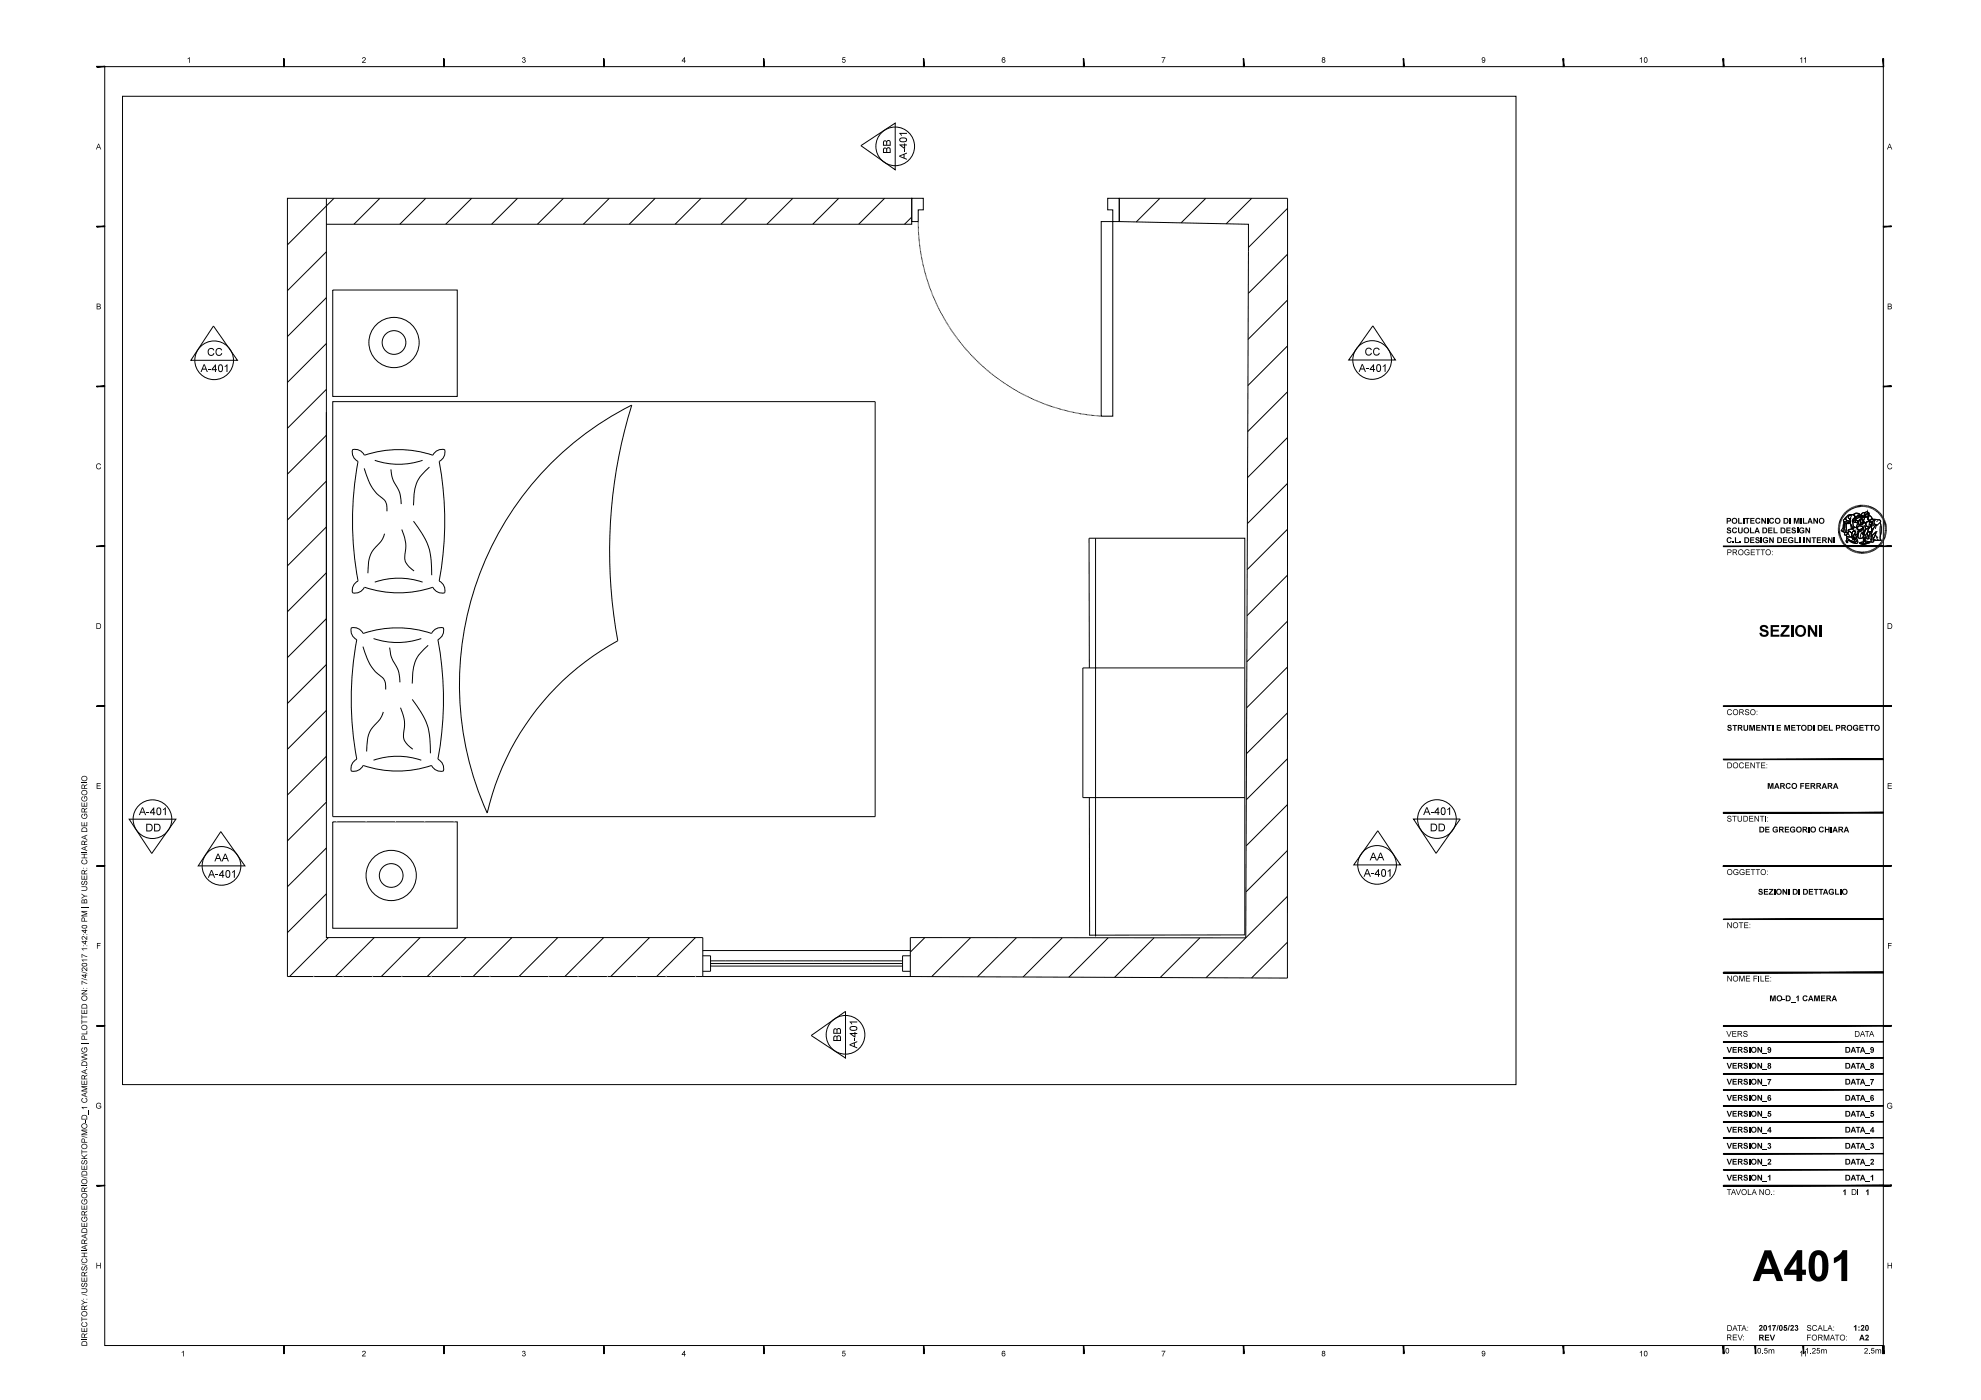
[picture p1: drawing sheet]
<svg xmlns="http://www.w3.org/2000/svg" width="594mm" height="420mm" viewBox="0 0 594 420" stroke-linecap="round" stroke-linejoin="round" font-family="sans-serif">
<g fill="none" stroke="#000" stroke-width=".3">
<path d="M31.4 20h533.3v383.7h-533.3zM36.7 28.9h417.9v296.5h-417.9zM86.4 59.5l-.2 .2M97.9 59.5v221.8h112.8v11.7M97.9 59.5h175.5v7.8h-175.5M97.9 59.5h-11.7v233.5h186.8M100.2 59.5l-14 14M113.9 59.5l-7.8 7.8M127.7 59.5l-7.8 7.8M141.4 59.5l-7.8 7.8M155.2 59.5l-7.8 7.8M168.9 59.5l-7.7 7.8"/>
<path d="M182.7 59.5l-7.8 7.8M196.5 59.5l-7.8 7.8M210.2 59.5l-7.8 7.8M224 59.5l-7.8 7.8M237.7 59.5l-7.8 7.8M251.5 59.5l-7.8 7.8M258.1 43.7l10.3-6.8v14zM265.3 59.5l-7.8 7.8M273.4 59.5h3.5v3.5h-1.6v3.5h-1.9zM332.1 59.5h3.5v7h-1.9v-3.5h-1.6zM335.6 59.5h50.5l-.1 233.9-113-.4v-11.7l100.5 .1 .8-214.1-38.7-.8zM347.8 59.5l-7.1 7.1"/>
<path d="M361.6 59.5l-7.4 7.4M375.3 59.5l-7.6 7.7M97.9 75.5l-11.7 11.7M273.4 65.1l-2.2 2.2M275.3 66.5v.1M275.3 66.7v.2M275.3 67.1v.2M275.3 67.4v.3M275.3 67.8l.1 .2M275.4 68.1v.3M275.4 68.5v.2M275.4 68.8v.3"/>
<path d="M275.4 69.2v.2M275.4 69.6v.2M275.4 69.9l.1 .3M275.5 70.3v.2M275.5 71v.3M275.5 70.7v.2M275.5 71.3v.3M275.6 72.1v.2M275.6 71.7v.3M275.6 72.4l.1 .3M275.7 72.8v.2M275.7 73.2l.1 .2"/>
<path d="M275.8 73.5v.3M275.8 73.9v.2M275.8 74.2l.1 .3M275.9 74.6v.2M276 74.9v.3M276 75.3v.2M276 75.7l.1 .2M276.1 76v.3M276.2 76.3v.3M276.2 76.7l.1 .2M276.3 77.1v.2M276.4 77.4v.3"/>
<path d="M276.4 77.8l.1 .2M276.5 78.1l.1 .3M276.6 78.5v.2M276.6 78.8l.1 .2M276.7 79.2l.1 .2M276.8 79.5l.1 .3M276.9 79.9v.2M330.2 66.5h3.5v58.4h-3.5zM386.1 62.5l-11.8 11.7M386.1 76.3l-11.8 11.7M64 97.8l7.2 10.3h-14zM97.9 89.3l-11.7 11.7"/>
<path d="M99.8 87h37.3v31.9h-37.3zM277 80.2v.2M277.1 80.6v.2M277.1 80.9l.1 .3M277.2 81.3l.1 .2M277.3 81.6l.1 .2M277.4 82l.1 .2M277.5 82.3l.1 .3M277.6 82.6l.1 .3M277.7 83l.1 .2M277.8 83.4l.1 .2M278 83.7v.2"/>
<path d="M278 84l.1 .3M278.2 84.4v.2M278.2 84.7l.1 .3M278.4 85.1l.1 .2M278.5 85.4l.1 .3M278.6 85.7l.1 .3M278.7 86.1l.1 .2M278.8 86.4l.1 .2M279 86.8l.1 .2M279.1 87.1l.1 .2M279.2 87.4l.1 .2M279.4 87.8v.2"/>
<path d="M279.5 88.1l.1 .2M279.6 88.4l.1 .3M279.8 88.8l.1 .2M279.9 89.1l.1 .2M280 89.4l.2 .2M280.2 89.8l.1 .2M280.3 90.1l.1 .2M280.5 90.4l.1 .2M280.6 90.7l.1 .3M280.7 91.1l.2 .2M280.9 91.4l.1 .2M281.1 91.7l.1 .3"/>
<path d="M281.3 92v.3M281.4 92.4l.1 .2M281.6 92.7l.1 .2M281.7 93l.1 .2M281.9 93.4l.1 .2M282.1 93.7v.2M282.2 94l.1 .2M282.4 94.3l.1 .2M282.6 94.6l.1 .2M282.7 94.9l.2 .2M282.9 95.2l.1 .2M283.1 95.6l.1 .2"/>
<path d="M283.3 95.9l.1 .2M283.5 96.1l.1 .3M283.6 96.5l.2 .2M283.8 96.8l.2 .2M284 97.1l.1 .2M284.2 97.4l.1 .2M284.4 97.7l.1 .2M284.6 98l.1 .2M284.8 98.3l.1 .2M285 98.6l.1 .2M285.2 98.9l.1 .2M285.4 99.2l.1 .2"/>
<path d="M285.6 99.5l.1 .2M285.8 99.8l.1 .2M386.1 90l-11.9 11.8M411.6 97.8l6.8 10.2h-14zM97.9 103.1l-11.7 11.6M97.9 116.8l-11.7 11.7M286 100.1l.1 .2M286.2 100.4l.1 .2M286.4 100.7l.1 .2M286.6 101l.2 .1M286.8 101.3l.2 .1M287.1 101.6l.1 .1"/>
<path d="M287.3 101.8l.1 .2M287.5 102.1l.1 .2M287.7 102.4l.2 .2M287.9 102.7l.2 .2M288.2 103l.1 .1M288.4 103.3l.1 .1M288.6 103.5l.1 .2M288.8 103.8l.2 .2M289 104.1l.2 .2M289.3 104.4l.1 .1M289.5 104.6l.2 .2M289.8 104.9l.1 .2"/>
<path d="M290 105.2l.1 .1M290.2 105.4l.2 .2M290.5 105.7l.2 .2M290.7 106l.2 .1M290.9 106.2l.2 .2M291.2 106.5l.2 .2M291.5 106.8l.1 .1M291.7 107l.2 .2M292 107.3l.1 .2M292.2 107.5l.2 .2M292.5 107.8l.1 .2M292.7 108l.2 .2"/>
<path d="M293 108.3l.2 .2M293.2 108.6l.2 .1M293.5 108.8l.2 .2M293.7 109.1l.2 .1M294 109.3l.2 .1M294.3 109.5l.2 .2M294.5 109.8l.2 .2M294.8 110l.2 .2M295.1 110.2l.2 .2M295.4 110.5l.1 .2M295.6 110.8l.2 .1M295.9 111l.2 .1"/>
<path d="M296.2 111.2l.2 .1M296.5 111.4l.1 .2M296.7 111.6l.2 .2M297 111.9l.2 .1M297.3 112.1l.2 .1M297.6 112.3l.2 .2M297.9 112.6l.1 .1M298.1 112.8l.2 .1M298.4 113l.2 .1M298.7 113.2l.2 .1M299 113.4l.2 .1M299.3 113.6l.2 .2"/>
<path d="M299.6 113.8l.2 .2M299.9 114.1l.2 .1M300.2 114.3l.1 .1M300.4 114.5l.2 .1M300.7 114.7l.2 .1M301 114.9l.2 .1M301.4 115.1l.1 .1M301.7 115.3l.1 .1M302 115.5l.2 .1M302.3 115.7l.2 .1M302.5 115.9l.3 .1M302.8 116l.3 .2"/>
<path d="M303.1 116.3l.3 .1M303.5 116.4l.1 .2M303.8 116.6l.2 .2M304.1 116.8l.2 .1M304.4 117l.2 .1M304.7 117.1l.2 .2M305 117.4h.2M305.3 117.5l.3 .2M305.6 117.7l.3 .1M306 117.9l.1 .1M306.3 118l.2 .2M306.6 118.2l.2 .1"/>
<path d="M306.9 118.4l.2 .1M307.2 118.5l.3 .1M307.5 118.7l.3 .1M307.9 118.8l.2 .2M308.2 119l.2 .1M308.5 119.2l.2 .1M308.9 119.3l.2 .1M309.2 119.5l.2 .1M309.5 119.6l.2 .1M309.8 119.8l.2 .1M310.2 119.9l.2 .1M386.1 103.8l-11.9 11.9"/>
<path d="M386.1 117.5l-12 12M97.9 123.7v116.7M97.9 130.6l-11.7 11.7M99.8 120.5h162.6v124.5h-162.6zM105.7 134.9a3.1 3.1 0 0 1 3.5 1.6M105.7 134.9a3.1 3.1 0 0 0 1.7 3.5 97.5 97.5 0 0 0 0 35.9l-.6 .3a3.1 3.1 0 0 0-1.1 3.3M112.4 138.1a22.2 22.2 0 0 0 14.3 0M133.3 134.9a3.1 3.1 0 0 1-1.6 3.5 96.8 96.8 0 0 1 0 35.9 3.1 3.1 0 0 1 1.6 3.6M133.4 134.9a3.1 3.1 0 0 0-3.6 1.6 32.2 32.2 0 0 0-20.5 .1M164.8 139.4a93.6 93.6 0 0 1 24.6-17.9 149.1 149.1 0 0 0-4.2 70.7 78.9 78.9 0 0 0-39.1 51.7 93.8 93.8 0 0 1 18.7-104.5zM310.5 120.1l.2 .1M310.8 120.2l.3 .1"/>
<path d="M311.1 120.4h.3M311.5 120.5l.2 .1M311.8 120.7h.2M312.2 120.8l.2 .1M312.5 120.9l.2 .1M312.8 121l.2 .1M313.2 121.2l.2 .1M313.5 121.3l.2 .1M313.8 121.4l.3 .1M314.1 121.5l.3 .1M314.5 121.7l.2 .1M314.8 121.8h.3"/>
<path d="M315.2 121.9l.2 .1M315.5 122l.3 .1M315.9 122.1l.2 .1M316.2 122.2l.2 .1M316.6 122.3l.2 .1M316.9 122.4l.2 .1M317.2 122.5l.3 .1M317.6 122.7h.2M317.9 122.7l.3 .1M318.3 122.8l.2 .1M318.6 122.9l.2 .1M319 123l.2 .1"/>
<path d="M319.3 123.1l.3 .1M319.7 123.2h.2M320 123.3h.2M320.4 123.4l.2 .1M320.7 123.5h.3M321.1 123.5l.2 .1M321.4 123.6l.2 .1M321.8 123.7l.2 .1M322.1 123.8h.3M322.5 123.8l.2 .1M322.8 123.9l.3 .1M323.2 124h.2"/>
<path d="M323.5 124l.3 .1M323.9 124.1h.2M324.3 124.2h.2M324.6 124.2l.3 .1M324.9 124.3h.3M325.3 124.3h.2M325.7 124.4h.2M326 124.4l.3 .1M326.4 124.5h.2M326.7 124.5l.3 .1M327.1 124.6h.3M327.4 124.6h.3"/>
<path d="M327.8 124.6h.2M328.2 124.7h.2M328.5 124.7h.3M328.9 124.7l.2 .1M329.3 124.8h.2M329.6 124.8h.3M330 124.8l.2 .1M386 131.3l-11.9 12M97.9 144.3l-11.7 11.7M97.9 158.1l-11.7 11.7M109.2 140.5a14.4 14.4 0 0 0 5.2 8.8l1 .9 .4 .8 .2 2.4M117.2 140.8a11.5 11.5 0 0 0 2.4 6.4l.4 1.3 .3 2.7"/>
<path d="M120.5 158.8a12.4 12.4 0 0 1 .9 8.5 4.6 4.6 0 0 0 2.8 4M124 156.3a21.5 21.5 0 0 1 5.2 10.7l.2 5.6M128.8 140.1a11 11 0 0 0-4.7 9.8l-.1 1.7M386 145l-11.9 12.1M386 158.8l-12 12.1M551.1 158.4l.6 .1M551.1 158.8h.6M551.1 158.1h.7M551.2 157.7l.6 .1M551.2 157.4l.7 .1M551.3 157.1l.6 .1M551.4 156.7l.6 .2"/>
<path d="M551.5 156.4l.6 .2M551.6 156.1l.6 .2M551.7 155.8l.6 .3M551.7 159.1h-.6M551.8 159.4h-.7M551.8 159.7l-.7 .1M551.9 160l-.7 .1M551.9 155.5l.5 .3M552 155.2l.6 .3M552.2 154.9l.6 .3M552.4 154.6l.6 .4M552.6 154.3l.5 .4"/>
<path d="M552.8 154l.5 .4M552.9 156.5l.6 .1a.83 .83 0 0 0 1.3-.2l-.1 .6a1.42 1.42 0 0 1-1.8-.4zM552.9 156.5l.1 .4M553 153.8l.5 .4M553.1 157l-.7 2.4 .3 .2M553.2 155.5l.3-.2a.8 .8 0 0 0 .9 1l.3 .1a.74 .74 0 0 1-1.2 .2h-.3a.42 .42 0 0 1-.4-.3 .42 .42 0 0 1 .2-.5zM553.2 157.1h.6l-.3 .3v2.3l-.3 .1-.5-.3zM553.3 157l-.3 .4v1.6l-.3 .6 .7 .1M553.3 153.6l.5 .4M553.5 153.3l.5 .5M553.6 155a1.86 1.86 0 0 1 1.8-.6 .89 .89 0 0 0-1.1 1l.5 .3v.7l-.7-.2a.69 .69 0 0 1-.6-.4 .69 .69 0 0 1 .1-.8zM553.7 157.1h.4a.91 .91 0 0 1 1.2 .7l.1 .8-.5 .2a.44 .44 0 0 0-.6 .1 .44 .44 0 0 0 0 .6l-.2 .4-.3-.1a1.01 1.01 0 0 1-.2-1.3l-.1-1.1z"/>
<path d="M553.8 157.1l-.3 .3 .1 2.3M553.8 153.1l.4 .5M554 159.9h-.8l-.2 .5 .2 .2a.8 .8 0 0 1 .8-.4 .8 .8 0 0 1 .6 .6M554.1 152.9l.4 .5M554.1 159.8l.4-.4a1 1 0 0 1 .6 1.6 1.14 1.14 0 0 1-1.5-.4l.1-.3 .5-.1zM554.2 159l1.2-.4 .2 .2 .2-.5 .5-.1a1.08 1.08 0 0 1 1.1 1.2 1.08 1.08 0 0 1-1.3 1v-.5h.2a.44 .44 0 0 0-.1-.5 .44 .44 0 0 0-.5 0l-.4 .6-.7-.6h-.4zM554.3 152.7l.4 .5M554.4 154.7a.94 .94 0 0 1 1.1-.3 .94 .94 0 0 1 .6 .8l-.3 .4a1.26 1.26 0 0 0-.2 1.7l.2 .6 .5 .3-.5 .1-.1 .3a.32 .32 0 0 1-.4-.1 .32 .32 0 0 1 .1-.4 3.1 3.1 0 0 1-.6-2.3l-.6-.6zM554.5 159.3l.8 .7M554.6 159.4a.58 .58 0 0 0-.5 .8M554.6 152.5l.4 .5M554.8 157h-1.5a.48 .48 0 0 0-.6 .1 .48 .48 0 0 0 0 .6l-.1 .7-.5 .7 .3 .3"/>
<path d="M554.9 157.4l.3 1.3M554.9 152.3l.3 .6M555.2 154.7a2.9 2.9 0 0 0 .1 3.2l.1 .3a.27 .27 0 0 0-.1 .4 .27 .27 0 0 0 .4 0l.1-.3 .5-.1a1.24 1.24 0 0 1-.8-1.6 1.31 1.31 0 0 1 .6-1.4 1.29 1.29 0 0 0-1-.9 1.29 1.29 0 0 0-1.3 .6l-.3 .3a.79 .79 0 0 0 .8 1.1l.4 .1a.74 .74 0 0 1-1.2 .2h-.3a.42 .42 0 0 1-.4-.3 .42 .42 0 0 1 .2-.5l.5-.5M555.2 152.2l.3 .5M555.4 158.6l-.6 .2a.43 .43 0 0 0-.6 .1 .43 .43 0 0 0 .1 .6M555.4 154.4a.89 .89 0 0 0-1.1 1l.5 .3M555.5 152l.3 .6M555.7 159.4v-.1a.47 .47 0 0 1 .6 .6 .82 .82 0 0 0-.5 .8 .82 .82 0 0 0 .5 .7l.2 .3-.4-.2 .2 .4-.3-.3 .1 .5-.3-.4-.2 .2 .1-.1a1.84 1.84 0 0 1 0-2.4zM555.7 159.4v-.1a.42 .42 0 0 1 .5 .1 .42 .42 0 0 1 .1 .5 .82 .82 0 0 0-.5 .8 .82 .82 0 0 0 .5 .7l.2 .3-.4-.2 .2 .4-.3-.3 .1 .5-.3-.4-.2 .2 .1-.1a1.84 1.84 0 0 1 0-2.4zM555.7 156.2l.7-.3 .3 .2a.32 .32 0 0 0-.4 .2 .32 .32 0 0 0 .2 .4l-.7-.1zM555.7 155.7l.9-.4-.1 .6-1.1 .4zM555.7 156.2a.56 .56 0 0 0 .8 .5"/>
<path d="M555.8 154.5a1.13 1.13 0 0 1 2 .2h-.2a.66 .66 0 0 0-.9 .3l-.6-.2M555.9 151.9l.2 .6M556 154.2l.2-.1a1.03 1.03 0 0 1 1.6 .6l-.6-.2a.71 .71 0 0 1-.7 .5 .71 .71 0 0 1-.6-.6zM556.1 154.8l.6 .2 .5-.5 .4 .2-.2 .6-.4 .2-.5-.2-.5 .2zM556.2 151.8l.2 .6M556.3 158.2l.5 .2 .4 .5a.72 .72 0 0 1-.3 1.2M556.4 156.2h.8l-.4 .6-.5-.2zM556.4 155.9l.3 .2M556.5 155.7l-1.1 .6M556.5 159.1l-.7 .1M556.5 151.7l.2 .6M556.6 155.3l-.3 .5"/>
<path d="M556.7 158.8l.7 .4M556.8 156.2h.4l-.3 .6-.4-.1a.3 .3 0 0 1-.2-.4 .3 .3 0 0 1 .5 0h-.2M556.8 159.2a.67 .67 0 0 1 .1 .9 .67 .67 0 0 1-.9 .2M556.8 158.2l.7-.5 .5 .1 .5 .2 .2 .5-1.5 .6zM556.8 158.4a.88 .88 0 0 1 1-.6 .88 .88 0 0 1 .8 .9l-1.3 .3M556.8 151.6l.2 .6M557.1 155.2v.1M557.1 154.9l.2 .1M557.2 157.1l-.5 .6v.6M557.2 151.5l.1 .7M557.2 155h.1M557.3 159.1l1-.5-.1 .5a.52 .52 0 0 1-.9 0z"/>
<path d="M557.3 159l.6 .4 .8-1-.3-.4-1-.3-.5 .7-.2-.1 .4-1.2 .3 .2h1.1l.4-.4v-.3l.6 .2 .1 .9-.3 .5 .2 .5-.3 .6-.5 .3-.1 .3-.4 .1 .3 .2h.3l-.1 .3 .2-.2a1.02 1.02 0 0 1-.5 1.1 1.02 1.02 0 0 1-1.2-.1l-.4-.4 .4-.5 .2-1.1M557.3 159.8l-.7 1.3M557.5 155.1l.4-.2 .6 .2a.4 .4 0 0 1-.4 .3 .4 .4 0 0 1-.4-.3zM557.5 151.5l.1 .7M557.6 154.7l-.2 .6-.4 .2-.5-.2-.5 .2M557.7 155.8a.92 .92 0 0 1 1 .2 .92 .92 0 0 1 .1 1.1l-.2-.2a.68 .68 0 0 0 0-.8 .68 .68 0 0 0-.8-.2l.1 .7a.44 .44 0 0 1 0 .6 .44 .44 0 0 1-.6 0 .44 .44 0 0 1 .1-.7zM557.8 155.9a.71 .71 0 0 1 .9 .6 .71 .71 0 0 1-.7 .8zM557.9 151.4v.7M557.9 154.9a.37 .37 0 0 1 .6-.3 .37 .37 0 0 1 .1 .6h-.1M557.9 159.2h.1M558 154.7a.48 .48 0 0 1 .5 0 .48 .48 0 0 1 .2 .5l-.8-.3zM558 158.8l.2 .1"/>
<path d="M558.1 158.9h.1M558.1 159.1h.1M558.1 156.1h.1M558.2 156l-.2 .1M558.2 151.4v.7M558.2 160l.4-.1 .2-.5 .4-.1-.4 1.2v-.3h-.3zM558.3 155l-.4-.1-.4 .2 .6 .3 .4-.1-.1-.4-.1 .2M558.3 157.3v.7M558.4 158.7l-.3 .6-.4 .1-.3-.3M558.4 155.9l.1 .4M558.5 156.1a.44 .44 0 0 0-.7-.3 .44 .44 0 0 0 .1 .8v.1a.42 .42 0 0 1-.2 .6 .42 .42 0 0 1-.5-.2 .42 .42 0 0 1 .2-.6v-.3a.76 .76 0 0 1 1.2-.3 .76 .76 0 0 1 .1 1.2l-.2-.4M558.5 151.4v.7"/>
<path d="M558.6 156.3l-.1 .1M558.6 156.2l.1 .4h-.8M558.6 157l-.1 .2-.6 .1M558.8 155.1l.1-.1 .1 .4-.2 .8M558.8 154.7l.2 .4M558.9 156.6l-.1-.4 .2-.8-.3-.6a.53 .53 0 0 1-.5-.7 .53 .53 0 0 1 .7-.3h.4l-.3 .7 .1 .8 .2-.5a.36 .36 0 0 0 .3 .3 .36 .36 0 0 0 .4-.1v.7l.2-.2 .4 .6-1.1 .7M558.9 151.4v.7M559 159.8l-.2 .2v-.2M559 157.6l-.2 1.3M559 156.8l.4 .2M559.1 158.7l-.4 .4 .1 .4M559.2 159.3l-.4 .1-.2 .5-.4 .1 .6 .2"/>
<path d="M559.2 157.6l-.4 .9M559.3 153.8l-.8 .1-.3 .6M559.3 151.5l-.1 .6M559.3 154.8a.36 .36 0 0 0 .3 .3 .36 .36 0 0 0 .4-.1M559.4 153.6a.81 .81 0 0 1 1 .3 .81 .81 0 0 1 0 1l-.4 .8v-.7l.3-.4-.2-.5a.97 .97 0 0 0-.9 1.1l-.2-.7zM559.5 156.8l.6-.4 .6 .1a.6 .6 0 0 1 .8 .4 .6 .6 0 0 1-.3 .7l-.4 .3a.56 .56 0 0 1-.9 0l-.4-.5zM559.5 154.3l.6-.3 .2 .6-.3 .4a.37 .37 0 0 1-.4 .1 .37 .37 0 0 1-.3-.4zM559.5 158.7l.8-.1-.4 1.2-.6 .9v.6l-.3 .2-.2 .5-.2-.9zM559.5 154.5l.2 .1M559.5 158.7l-.2 .4a4.9 4.9 0 0 0-.5 2.9l.4-.6 .2 1.3-.3-.8-.4 1 .1-.9M559.6 157.7l-.3 .5 .1 .5 1.1-.2 .3-.5M559.6 151.5l-.1 .7"/>
<path d="M559.6 154.6h.1M559.6 155h.1M559.6 154.9h.1M559.9 154.7h.2M559.9 151.6l-.1 .6M560 159.6l.7-.1-.2 .8a.94 .94 0 0 0-.1 1.3h-.7zM560 154.7v.1M560.2 155.5l.4 .6M560.2 157.8l.1 .1M560.3 156.3l.8-.4 1-.1-.7 .9zM560.3 151.6l-.2 .7M560.3 158.6l-.4 1.2-.6 .9-.1 .8"/>
<path d="M560.4 154.5l1.1 1.3-.8 .3a1.12 1.12 0 0 1-.3-1.6zM560.4 157.8l-.3 .1M560.4 154.5l.9 1M560.4 158.1h.1M560.6 151.8l-.2 .6M560.7 159.5l-.2 .8a.94 .94 0 0 0-.1 1.3h-.7l.3-2M560.9 151.9l-.2 .6M561 157.7h.2l-.1 1.8-1.1 .1a1.8 1.8 0 0 1 .8-1.6zM561 157.4l-.1 .4M561 155.4l.5 .4M561 156.6l.5 .3M561.1 159.5l-1.1 .1"/>
<path d="M561.2 152l-.2 .6M561.2 157.7v.1a4.2 4.2 0 0 1-.6 2.9l.1 .9 .4 .4M561.4 156.7a1.02 1.02 0 0 1 1.7-.7 .53 .53 0 0 1 .7 .1 .53 .53 0 0 1-.2 .8 1.18 1.18 0 0 1-1 .7 1.18 1.18 0 0 1-1.1-.7M561.5 156.9v.2a1.63 1.63 0 0 1-1.4 1.1 .81 .81 0 0 1-.5-1.1 .81 .81 0 0 1 1.1-.5l-.3 .9a.6 .6 0 0 0 .6-.7 .6 .6 0 0 0-.8-.4l-.7 .4v.4M561.5 158.4v.6M561.5 152.1l-.3 .6M561.8 152.3l-.3 .5M561.9 157.6l-.8 .1M562.1 152.5l-.3 .5M562.2 155.8l-1.1 .1-.8 .4M562.3 157.6a6.6 6.6 0 0 0-1.3 3.3l1.3-1.2 .6-.2M562.4 155.8l.7 .2a.52 .52 0 0 1 .6 .1 .52 .52 0 0 1 0 .7l.4 1.5v1.2a2.72 2.72 0 0 0-.1 2.5h-2.3l.8-2.4-1.5 1.3a6.6 6.6 0 0 1 1.3-3.3l.5-.1a.89 .89 0 0 1-.9-.6 .89 .89 0 0 1 .5-1.1z"/>
<path d="M562.4 155.8a.89 .89 0 0 0-.5 1.1 .89 .89 0 0 0 .9 .6M562.4 152.6l-.3 .6M562.5 159.6l-.9 2.3a.45 .45 0 0 1 .1 .4 .45 .45 0 0 1-.4 .3h-.1a.73 .73 0 0 1 .1-1.2l.1-.8M562.6 157.6l-.3 1.1M562.7 152.8l-.4 .5M563 153l-.4 .6M563 156.3l-.3 .2M563.2 153.3l-.4 .4M563.5 153.5l-.4 .4M563.7 157.8l.1 3.2M563.7 156.8a12.1 12.1 0 0 1 .1 4.8l.2 .5-2.3-.1M563.7 153.7l-.4 .4"/>
<path d="M564 154l-.5 .4M564.2 154.2l-.5 .5M564.4 154.5l-.5 .4M564.6 154.8l-.6 .4M564.8 155.1l-.6 .3M564.9 155.4l-.5 .3M565.1 159.9h.6M565.1 155.7l-.6 .3M565.1 159.6h.6M565.1 159.2l.7 .1M565.1 159h.7M565.1 158.7h.7"/>
<path d="M565.2 156l-.6 .3M565.4 156.3l-.6 .3M565.5 156.6l-.7 .3M565.6 157l-.7 .2M565.7 157.3l-.7 .1M565.7 157.7h-.6M565.7 158h-.6M565.8 158.3l-.7 .1M97.9 171.8l-11.7 11.7M109.2 176.2a3.1 3.1 0 0 1-3.5 1.6M109.3 176.2a32.2 32.2 0 0 0 20.5 0 3.1 3.1 0 0 0 3.6 1.6M112.4 174.6a22.2 22.2 0 0 1 14.3 0"/>
<path d="M115.3 160.1a9.2 9.2 0 0 1-3.3 4.7l-.8 1.4-.5 1.5-.4 4.3M328.5 161.5v119.4M386 172.6l-12.1 12.1M551.9 160.3l-.6 .2M552 160.6l-.7 .2M552.1 160.9l-.6 .2M552.2 161.2l-.6 .2M552.3 161.5l-.6 .3M552.4 161.8l-.5 .3M552.6 162.1l-.6 .3M552.7 162.3l-.5 .4M552.9 162.6l-.5 .4"/>
<path d="M553.1 162.8l-.5 .4M553.3 163.1l-.5 .4M553.5 163.3l-.5 .5M553.5 160.5l.1 .1a1.16 1.16 0 0 0 1.7 .4M553.7 160.8l.6 .3 1-.1 .3 .9 .2-.2 .3 .4-.1-.5 .3 .3-.2-.4 .4 .1-.3-.3a.5 .5 0 0 1-.4-.4 .5 .5 0 0 1 .3-.5h.3l.2 .6a.86 .86 0 0 1 .2 1.2 .86 .86 0 0 1-1.1 .3 2.34 2.34 0 0 1-2-1.7zM553.7 160.8a3.1 3.1 0 0 0 2.5 1.9l.1 .1M553.7 163.5l-.5 .5M553.8 161.5l1.9 1a.78 .78 0 0 0 1.1-.5 .62 .62 0 0 1 .1 .9 .62 .62 0 0 1-.9 .1l-.9-.4a.74 .74 0 0 0-1.1-.3v.4h-.2a.95 .95 0 0 1 0-1.2zM553.8 161.4l-.3 .9 .3 .5 .3-.2-.2-.2a.6 .6 0 0 1 .6-.3 .6 .6 0 0 1 .4 .4l.6 .3a.89 .89 0 0 0 1.6-.3l-.2-.5M553.9 163.8l-.4 .4M554.2 164l-.4 .5M554.4 164.1l-.4 .6"/>
<path d="M554.7 164.3l-.4 .6M554.9 164.5l-.3 .6M555.2 164.6l-.3 .6M555.5 164.8l-.3 .6M555.8 164.9l-.3 .6M556 165l-.2 .7M556.3 165.2l-.1 .6M556.4 160.4l.2 .6a.87 .87 0 0 1 .2 1.1 .87 .87 0 0 1-.9 .5M556.6 165.2l-.1 .7M556.9 160.9l.7 .7M557 165.3l-.2 .7M557.2 160.3v1"/>
<path d="M557.3 165.4l-.2 .6M557.6 165.4l-.1 .7M557.6 162.8l2-.5 1.1 .3-2 .5zM557.6 162.8l1.1 .3v.3l-1.1-.4zM557.9 165.4l-.1 .7M557.9 160.1l-.3 1.5 1.1-.2M558.2 165.5v.6M558.5 165.5v.6M558.7 163.1l2-.5v.2l-2 .6zM558.7 163.1v.3M558.8 160l-.1 .5 .2-.2M558.8 165.4v.7"/>
<path d="M559 161.5l.2-.1 .1 1-.2-.5-.3 .6zM559.1 165.4l.1 .7M559.4 165.4l.1 .6M559.7 165.4l.2 .6M560.1 165.3l.1 .6M560.4 165.2l.1 .6M560.7 162.6v.2l-2 .6-1.1-.4v-.2M560.7 165.1l.2 .6M561 165l.2 .6M561.1 160.8l-.1 .3 .3 .1M561.2 164.9l.3 .5M561.4 160.6l1.1-1-.9 2.3a.45 .45 0 0 1 .1 .4 .45 .45 0 0 1-.4 .3h-.1a.73 .73 0 0 1 .1-1.2z"/>
<path d="M561.5 164.7l.3 .6M561.8 164.6l.3 .6M562 161.7l.5 .4M562.1 164.4l.3 .6M562.3 160.5l.8 .9M562.3 164.3l.4 .5M562.6 164.1l.3 .5M562.7 161l.2 .8 .4 .3M562.8 163.8l.4 .5M563 163.7l.5 .4M563.2 163.4l.5 .5M563.4 163.2l.6 .4"/>
<path d="M563.7 163l.5 .4M563.8 162.7l.6 .4M564 162.4l.6 .4M564.2 162.2l.6 .3M564.3 161.9l.6 .3M564.5 161.6l.6 .3M564.6 161.3l.6 .3M564.7 161.1l.7 .2M564.8 160.8l.6 .2M564.9 160.5l.6 .1M565 160.2l.6 .1M97.9 185.6l-11.7 11.7"/>
<path d="M97.9 199.4l-11.7 11.6M105.3 188.4a3.1 3.1 0 0 1 3.6 1.6M105.3 188.3a3.1 3.1 0 0 0 1.7 3.6 97.5 97.5 0 0 0 0 35.8M108.8 194a14.4 14.4 0 0 0 5.2 8.7l1.1 1 .3 .8 .2 2.4M112 191.6a22.2 22.2 0 0 0 14.3 0M116.8 194.3a11.8 11.8 0 0 0 2.4 6.3l.4 1.3 .3 2.8M128.4 193.6a11 11 0 0 0-4.7 9.8l-.1 1.7M132.9 188.3a3.1 3.1 0 0 1-1.6 3.6 96.5 96.5 0 0 1 0 35.8M133 188.4a3.1 3.1 0 0 0-3.6 1.6 32.2 32.2 0 0 0-20.5 0M386 186.4l-12.1 12.1M97.9 213.1l-11.7 11.7M114.9 213.6l-.2 .8a9.8 9.8 0 0 1-3 3.9l-.9 1.3-.5 1.6-.4 4.2"/>
<path d="M120.1 212.3a12.3 12.3 0 0 1 .9 8.4 4.6 4.6 0 0 0 2.8 4.1M123.6 209.8a21.5 21.5 0 0 1 5.2 10.7l.3 5.5M326.6 200.4v-38.9h46.6v119.1M373.1 200.4h-48.4v38.9h48.5M386 200.1l-12.2 12.2M386 213.9l-12.2 12.2M97.9 226.9l-11.7 11.6M107 227.8a3.1 3.1 0 0 0-1.7 3.5l.6 .1a3.1 3.1 0 0 0 3-1.7M108.9 229.6a32 32 0 0 0 20.5 0M112 228.1a22.2 22.2 0 0 1 14.3 0M131.3 227.8a3.1 3.1 0 0 1 1.6 3.5l-.5 .1a3.1 3.1 0 0 1-3-1.7M326.6 239.3l.1 41.3"/>
<path d="M386 227.6l-12.3 12.3M38.7 245.8h14l-7.2 10.2zM66.2 249.5l7.2 10.3h-14zM97.9 240.6l-11.7 11.7M97.9 254.4l-11.7 11.6M99.8 246.6h37.3v31.9h-37.3zM386 241.4l-12.3 12.4M386 255.2l-12.4 12.4M413.1 249.2l6.8 10.3h-14zM423.8 245.7h14l-7.2 10.3zM24.4 272.2h2.3M97.9 268.2l-11.7 11.6"/>
<path d="M386 268.9l-24.4 24.4M98.5 281.3l-11.7 11.7M112.2 281.3l-11.6 11.7M126 281.3l-11.7 11.7M139.7 281.3l-11.6 11.7M153.5 281.3l-11.6 11.7M167.3 281.3l-11.7 11.7M181 281.3l-11.6 11.7M194.8 281.3l-11.7 11.7M208.5 281.3l-11.6 11.7M210.7 286.7h2.4v4.7h-2.4M210.7 285.2h62.3"/>
<path d="M210.7 292.9l-.1 .1M213.1 289.1h57.5M213.1 289.8h57.5M213.1 288.3h57.5M273 286.7h-2.4v4.7h2.4M277.2 281.4l-4.2 4.2M291 281.4l-11.6 11.6M304.8 281.4l-11.7 11.6M318.5 281.4l-11.7 11.7M332.3 281.4l-11.8 11.8M346 281.4l-11.8 11.8M359.8 281.4l-11.9 11.9"/>
<path d="M373.2 280.5l-46.6 .1M386 282.7l-10.7 10.7M24.4 313.1h2.3M243.2 310.7l10.3-7.3v14z"/>
<circle cx="268.4" cy="43.9" r="5.8"/>
<circle cx="64.2" cy="108.1" r="5.8"/>
<circle cx="118.1" cy="102.8" r="7.5"/>
<circle cx="118.1" cy="102.8" r="3.6"/>
<circle cx="411.4" cy="108" r="5.8"/>
<circle cx="45.7" cy="245.8" r="5.8"/>
<circle cx="66.4" cy="259.8" r="5.8"/>
<circle cx="412.9" cy="259.5" r="5.8"/>
<circle cx="430.9" cy="245.7" r="5.8"/>
<circle cx="117.3" cy="262.6" r="7.5"/>
<circle cx="117.3" cy="262.6" r="3.6"/>
<circle cx="253.5" cy="310.4" r="5.8"/>
</g>
<g fill="none" stroke="#ffdf7f" stroke-width=".3">
<path d="M100.9 246.4l.1 .2M109.7 246.4l.1 .2M118.5 246.4l.2 .2M127.3 246.4l.2 .2M136.1 246.4l.2 .2M94.3 292.6l-.3 .4M103.1 292.6l-.3 .4M111.9 292.6l-.3 .4M120.7 292.6l-.3 .4M129.5 292.6l-.3 .4M138.3 292.6l-.3 .4M147.1 292.6l-.3 .4"/>
<path d="M155.9 292.6l-.3 .4M164.7 292.6l-.3 .4M173.5 292.6l-.3 .4M182.3 292.6l-.3 .4M191.1 292.6l-.3 .4M199.9 292.6l-.3 .4M208.7 292.6l-.3 .4M217.5 288.2v.1M226.3 288.2v.1M235.2 288.2l-.1 .1M244 288.2l-.1 .1M252.8 288.2l-.1 .1"/>
<path d="M261.6 288.2l-.1 .1M270.4 288.2l-.1 .1"/>
</g>
<g fill="#000">
<path d="M56.3 17.6l.6-.4v1.6h-.2v-1.3l-.4 .3zM108.7 17.3a.58 .58 0 0 1 .9 .2 .58 .58 0 0 1-.4 .8l-.4 .3h.9v.2h-1.2l.3-.4a.63 .63 0 0 0 .5-1l-.7 .2zM156.7 17.3a.44 .44 0 0 1 .7-.1 .44 .44 0 0 1-.1 .7 .52 .52 0 0 1 0 .9 .52 .52 0 0 1-.8-.4l.2-.1a.33 .33 0 0 0 .4 .4 .33 .33 0 0 0 .3-.4 .33 .33 0 0 0-.5-.3l.1-.2a.27 .27 0 0 0 .3-.2 .27 .27 0 0 0-.2-.3 .27 .27 0 0 0-.3 .2l-.3 .1zM252.7 17.2h.8v.2h-.7v.4a.54 .54 0 0 1 .7 .3 .54 .54 0 0 1-.4 .7 .54 .54 0 0 1-.6-.4h.2a.35 .35 0 0 0 .5 .1 .35 .35 0 0 0 .1-.5 .35 .35 0 0 0-.6 0h-.2zM348.3 17.2h1.1l-.6 1.6h-.2l.1-.4 .5-1h-.9zM491.7 17.6l.6-.4v1.6h-.2v-1.3l-.4 .3zM539.7 17.6l.7-.4v1.6h-.2v-1.3l-.5 .3zM540.9 17.6l.6-.4v1.6h-.2v-1.3l-.4 .3zM269.6 39.9h2.3v.3h-1.8l.4 .5h-.3zM270.9 44.8h.3v.9h-.3zM62.4 110.6h.9v.3h-.9zM62.6 104.6a.98 .98 0 0 1 1.6 .5h-.3a.8 .8 0 0 0-1.1-.2 .8 .8 0 0 0-.2 1.2 .71 .71 0 0 0 .8 .4 .71 .71 0 0 0 .6-.6l.3 .1a1.1 1.1 0 0 1-1.6 .6 1.1 1.1 0 0 1-.3-1.7z"/>
<path d="M65 104.6a.98 .98 0 0 1 1.6 .5h-.3a.8 .8 0 0 0-1.2-.2 .8 .8 0 0 0-.1 1.2 .71 .71 0 0 0 .7 .4 .71 .71 0 0 0 .6-.6l.3 .1a1.1 1.1 0 0 1-1.5 .6 1.1 1.1 0 0 1-.3-1.7zM67.4 109.9l.8-.6v2.3h-.3v-1.8l-.5 .3zM409.6 110.5h.9v.3h-.9zM409.7 104.5a.98 .98 0 0 1 1.6 .5l-.3 .1a.8 .8 0 0 0-1.1-.3 .8 .8 0 0 0-.2 1.2 .71 .71 0 0 0 .8 .4 .71 .71 0 0 0 .6-.6l.3 .1a1.1 1.1 0 0 1-1.6 .6 1.1 1.1 0 0 1-.3-1.7zM412.1 104.5a.98 .98 0 0 1 1.6 .5l-.3 .1a.8 .8 0 0 0-1.2-.3 .8 .8 0 0 0-.1 1.2 .71 .71 0 0 0 .7 .4 .71 .71 0 0 0 .6-.6l.3 .1a1.1 1.1 0 0 1-1.6 .6 1.1 1.1 0 0 1-.3-1.7zM414.6 109.8l.9-.6v2.4h-.3v-1.8l-.6 .3zM29 139.2a.71 .71 0 0 1 1.3 .3l-.2 .1a.56 .56 0 0 0-.9-.1 .56 .56 0 0 0 .1 .9 .56 .56 0 0 0 .8-.2h.2a.84 .84 0 0 1-1.3 .4 .84 .84 0 0 1 0-1.4zM518 158.4a.65 .65 0 0 1 1 .4l-.6-.3-.2 .1 .1 .2a.67 .67 0 0 1 .8 .6 .67 .67 0 0 1-.6 .8 .67 .67 0 0 1-.7-.6l-.1-.2h.4a.33 .33 0 0 0 .3 .4 .33 .33 0 0 0 .3-.5 .66 .66 0 0 1-.7-.2 .66 .66 0 0 1 0-.7zM519.6 158.5a.77 .77 0 0 1 1.3 .2l-.4 .1a.49 .49 0 0 0-.7-.1 .49 .49 0 0 0 0 .7 .49 .49 0 0 0 .7 .1v-.2l.4 .1a.84 .84 0 0 1-1.3 .4 .84 .84 0 0 1 0-1.3zM521.1 158.3h.4v.9a.38 .38 0 0 0 .3 .5 .38 .38 0 0 0 .4-.5v-.9h.3v.9a.71 .71 0 0 1-.6 .8 .71 .71 0 0 1-.8-.8zM521.2 155.4h.3v1.4h.9v.3h-1.2zM522.7 155.4h.3v1.7h-.3z"/>
<path d="M523.2 155.4h1.4v.3h-.5v1.4h-.3v-1.4h-.6zM524.7 158.3h.4v1.4h.9v.3h-1.3zM524.8 155.4h1.3v.3h-1v.4h.9v.3h-.9v.4h1v.3h-1.3zM526.6 155.6a.77 .77 0 0 1 1.2 .2l-.3 .1a.49 .49 0 0 0-.7 0 .49 .49 0 0 0-.1 .7 .49 .49 0 0 0 .7 0l.1-.2 .3 .1a.84 .84 0 0 1-1.2 .4 .84 .84 0 0 1 0-1.3zM528.1 155.4h.4l.7 1.1v-1.1h.3v1.7h-.3l-.7-1.1v1.1h-.4zM529.9 155.4h.3v1.7h-.3zM530.2 158.3h1.2v.3h-.9v.3h.9v.3h-.9v.5h1v.3h-1.3zM530.7 155.6a.77 .77 0 0 1 1.3 .2l-.4 .1a.49 .49 0 0 0-.7 0 .49 .49 0 0 0 0 .7 .49 .49 0 0 0 .7 0v-.2l.4 .1a.84 .84 0 0 1-1.3 .4 .84 .84 0 0 1 0-1.3zM531.8 158.3h.3v1.4h.9v.3h-1.2zM535.6 158.3h1.3v.3h-.9v.3h.8v.3h-.8v.5h.9v.3h-1.3zM536.5 155.4h.4v1.7h-.4zM537.4 158.4a.65 .65 0 0 1 1 .4l-.6-.3-.2 .1 .1 .2a.67 .67 0 0 1 .8 .6 .67 .67 0 0 1-.6 .8 .67 .67 0 0 1-.7-.6l-.1-.2h.4a.33 .33 0 0 0 .3 .4 .33 .33 0 0 0 .3-.5 .66 .66 0 0 1-.7-.2 .66 .66 0 0 1 0-.7z"/>
<path d="M537.9 155.4h.5l.3 1.2 .3-1.2h.6v1.7h-.3l-.1-1.3-.3 1.3h-.3l-.4-1.3v1.3h-.3zM538.8 158.3h.4v1.7h-.4zM539.9 155.4h.4v1.7h-.4zM539.6 158.5a.82 .82 0 0 1 1.4 .2l-.3 .1a.55 .55 0 0 0-.8 0 .55 .55 0 0 0 0 .8 .55 .55 0 0 0 .8 0v-.2h-.4v-.3h.7v.7a.94 .94 0 0 1-1.3 0 .94 .94 0 0 1-.1-1.3zM540.6 155.4h.3v1.4h.9v.3h-1.2zM541.4 158.3h.3l.7 1.1v-1.1h.4v1.7h-.4l-.7-1.1v1.1h-.3zM543.7 155.4h.4l.7 1.1v-1.1h.3v1.7h-.3l-.7-1.1v1.1h-.4zM566.1 139.2a.71 .71 0 0 1 1.3 .3l-.3 .1a.56 .56 0 0 0-.8-.1 .56 .56 0 0 0 0 .9 .56 .56 0 0 0 .9-.2h.2a.84 .84 0 0 1-1.3 .4 .84 .84 0 0 1 0-1.4zM518 161.4a.77 .77 0 0 1 1.2 .2l-.3 .1a.49 .49 0 0 0-.7 0 .49 .49 0 0 0 0 .7 .49 .49 0 0 0 .6 0l.1-.2 .3 .1a.84 .84 0 0 1-1.2 .4 .84 .84 0 0 1 0-1.3zM519.5 162.6h.4v.3h-.4zM520.2 161.2h.4v1.4h.8v.3h-1.2zM521.7 162.6h.3v.3h-.3z"/>
<path d="M523.3 165l.1-.1a.76 .76 0 0 1 1.2 .4l-.2 .1a.69 .69 0 0 0-1-.1 .69 .69 0 0 0 0 1 .69 .69 0 0 0 1-.1v-.3h-.5v-.2h.7v.6a.93 .93 0 0 1-1.4 0 .93 .93 0 0 1 .1-1.3zM524.8 161.2h1.2v.3h-.9v.4h.8v.3h-.8v.4h1v.3h-1.3zM525 164.8h1.2v.2h-1v.5h.9v.3h-.9v.5h1v.3h-1.2zM526.5 161.3a.65 .65 0 0 1 1.1 .4l-.6-.3-.3 .1 .2 .3a.67 .67 0 0 1 .7 .5 .67 .67 0 0 1-.5 .8 .67 .67 0 0 1-.8-.6v-.1l.3-.1a.33 .33 0 0 0 .4 .4 .33 .33 0 0 0 .2-.4 .66 .66 0 0 1-.7-.3 .66 .66 0 0 1 0-.7zM526.4 164.8h1.4v.2h-.6v1.6h-.2v-1.6h-.6zM528 161.2h.3v1.7h-.3zM527.9 164.8h1.3v.2h-.5v1.6h-.2v-1.6h-.6zM528.7 161.4a.82 .82 0 0 1 1.4 .2l-.3 .1a.55 .55 0 0 0-.8 0 .55 .55 0 0 0 0 .8 .55 .55 0 0 0 .8 0v-.2h-.4v-.3h.7v.7a.94 .94 0 0 1-1.3 0 .94 .94 0 0 1-.1-1.3zM530.5 161.2h.3l.7 1.1v-1.1h.4v1.7h-.4l-.7-1.1v1.1h-.3zM534.6 161.2h1.3v.3h-1v.4h.9v.3h-.9v.4h1v.3h-1.3zM536.3 161.4a.82 .82 0 0 1 1.4 .2l-.3 .1a.55 .55 0 0 0-.8 0 .55 .55 0 0 0 0 .8 .55 .55 0 0 0 .8 0v-.2h-.4v-.3h.7v.7a.94 .94 0 0 1-1.3 0 .94 .94 0 0 1-.1-1.3zM538.1 161.2h.3v1.4h.9v.3h-1.2z"/>
<path d="M539.5 161.2h.4v1.7h-.4zM540.9 161.2h.3v1.7h-.3zM541.6 161.2h.3l.7 1.1v-1.1h.3v1.7h-.3l-.7-1.1v1.1h-.3zM543.2 161.2h1.3v.3h-.5v1.4h-.3v-1.4h-.5zM544.8 161.2h1.2v.3h-.9v.4h.8v.3h-.8v.4h1v.3h-1.3zM548.1 161.2h.3l.7 1.1v-1.1h.4v1.7h-.4l-.7-1.1v1.1h-.3zM549.8 161.2h.3v1.7h-.3zM527.9 187.8a1.39 1.39 0 0 1 2.3 .7l-.7 .1a.6 .6 0 0 0-.5-.5 .6 .6 0 0 0-.6 .4l.4 .3a1.25 1.25 0 0 1 1.2 .4 1.25 1.25 0 0 1 .2 1.4 1.51 1.51 0 0 1-1.5 .4 1.51 1.51 0 0 1-1.2-1.1l.7-.1a.69 .69 0 0 0 .7 .7 .69 .69 0 0 0 .7-.7l-.3-.2a1.4 1.4 0 0 1-1.6-1.5zM530.9 187.5h2.6v.6h-1.9v.8h1.7v.6h-1.7v.9h1.9v.6h-2.6zM534 187.5h2.5v.6l-1.9 2.3h2v.6h-2.8v-.6l1.9-2.3h-1.7zM537 187.5h.7v3.5h-.7zM542.1 187.5h.7l1.4 2.3v-2.3h.7v3.5h-.7l-1.4-2.3v2.3h-.7z"/>
<path d="M545.5 187.5h.7v3.5h-.7zM518.1 217.6a.65 .65 0 0 1 1.1 .4l-.6-.3-.3 .1 .2 .3a.67 .67 0 0 1 .8 .5 .67 .67 0 0 1-.6 .8 .67 .67 0 0 1-.8-.6v-.1l.3-.1a.33 .33 0 0 0 .4 .4 .33 .33 0 0 0 .3-.4 .66 .66 0 0 1-.7-.3 .66 .66 0 0 1-.1-.7zM518.1 213a.71 .71 0 0 1 1.2 .3h-.2a.56 .56 0 0 0-.9-.1 .56 .56 0 0 0 .1 .9 .56 .56 0 0 0 .8-.2l.2 .1a.84 .84 0 0 1-1.3 .3 .84 .84 0 0 1 .1-1.3zM519.5 217.5h1.3v.3h-.5v1.4h-.3v-1.4h-.5zM522.8 217.5h.3v.9a.38 .38 0 0 0 .4 .6 .38 .38 0 0 0 .3-.5v-1h.4v.9a.71 .71 0 0 1-.7 .9 .71 .71 0 0 1-.7-.9zM523.4 212.9a.66 .66 0 0 1 1.1 .4h-.2a.37 .37 0 0 0-.5-.4 .37 .37 0 0 0-.3 .5h.2a.65 .65 0 0 1 .8 .5 .65 .65 0 0 1-.5 .8 .65 .65 0 0 1-.8-.6l.2-.2a.42 .42 0 0 0 .5 .6 .42 .42 0 0 0 .2-.7h-.1a.55 .55 0 0 1-.6-.2 .55 .55 0 0 1 0-.7zM524.5 217.5h.6l.3 1.2 .3-1.2h.5v1.7h-.3v-1.3l-.3 1.3h-.4l-.3-1.3v1.3h-.4zM526.6 217.5h1.2v.3h-.9v.4h.9v.3h-.9v.4h1v.3h-1.3zM528.2 217.5h.3l.7 1.1v-1.1h.4v1.7h-.4l-.7-1.1v1.1h-.3zM529.8 217.5h1.4v.3h-.5v1.4h-.4v-1.4h-.5zM531.4 217.5h.3v1.7h-.3zM532.7 217.5h1.3v.3h-.9v.4h.8v.3h-.8v.4h.9v.3h-1.3z"/>
<path d="M535 217.5h.6l.3 1.2 .3-1.2h.5v1.7h-.3v-1.3l-.3 1.3h-.4l-.3-1.3v1.3h-.4zM537.1 217.5h1.2v.3h-.9v.4h.9v.3h-.9v.4h1v.3h-1.3zM538.6 217.5h1.3v.3h-.5v1.4h-.3v-1.4h-.5zM543.7 217.5h.3v1.7h-.3zM546.8 217.5h1.2v.3h-.9v.4h.9v.3h-.9v.4h1v.3h-1.3zM548.4 217.5h.3v1.4h.9v.3h-1.2zM555.8 217.7a.82 .82 0 0 1 1.4 .2l-.3 .1a.55 .55 0 0 0-.8 0 .55 .55 0 0 0 0 .8 .55 .55 0 0 0 .8 0v-.2h-.5v-.3h.8v.7a.94 .94 0 0 1-1.3 .1 .94 .94 0 0 1-.1-1.4zM557.5 217.5h1.3v.3h-.9v.4h.8v.3h-.8v.4h.9v.3h-1.3zM559 217.5h1.4v.3h-.5v1.4h-.3v-1.4h-.6zM560.5 217.5h1.4v.3h-.5v1.4h-.4v-1.4h-.5zM24.6 239l.3-.1 .1 .2a.69 .69 0 0 0-.1 1 .69 .69 0 0 0 1 0 .69 .69 0 0 0-.1-1h-.3v.5h-.2v-.7h.6a.89 .89 0 0 1 .1 1.2 .89 .89 0 0 1-1.2 .2 .89 .89 0 0 1-.2-1.3zM24.4 234.7h1.8v.2h-1.8z"/>
<path d="M29 234.9h1.2v.2h-1v.5h.9v.3h-.9v.5h1.1v.3h-1.3zM521.7 228.9a.7 .7 0 0 1 1.2 .3l-.2 .1a.56 .56 0 0 0-.9-.1 .56 .56 0 0 0 .1 .9 .56 .56 0 0 0 .8-.2h.2a.84 .84 0 0 1-1.3 .4 .84 .84 0 0 1 .1-1.4zM523.3 228.7h1.2v.3h-1v.5h.9v.2h-.9v.6h1v.2h-1.2zM524.9 228.7h.2l.9 1.4v-1.4h.2v1.8h-.3l-.8-1.4v1.4h-.2zM526.5 228.7h1.3v.3h-.6v1.5h-.2v-1.5h-.5zM528.1 228.7h1.2v.3h-1v.5h.9v.2h-.9v.6h1v.2h-1.2zM530 234.9h.6l.3 1.3 .3-1.3h.6v1.8h-.4v-1.4l-.3 1.4h-.4l-.3-1.4v1.4h-.4zM535.7 235.1a.77 .77 0 0 1 1.3 .3l-.4 .1a.49 .49 0 0 0-.7-.1 .49 .49 0 0 0 0 .7 .49 .49 0 0 0 .7 .1v-.2l.4 .1a.84 .84 0 0 1-1.3 .4 .84 .84 0 0 1 0-1.4zM539.8 234.9h1.2v.3h-.9v.4h.8v.3h-.8v.8h-.3zM541.3 234.9h1.3v.3h-1v.4h.9v.3h-.9v.5h1v.3h-1.3zM566 234.9h1.3v.2h-1.1v.5h1v.3h-1v.5h1.1v.3h-1.3zM24.6 244.3l.3-.2 .1 .2a.69 .69 0 0 0-.1 1 .69 .69 0 0 0 1 0 .69 .69 0 0 0-.1-1h-.3v.5h-.2v-.7h.6a.89 .89 0 0 1 .1 1.2 .89 .89 0 0 1-1.2 .2 .89 .89 0 0 1-.2-1.2z"/>
<path d="M24.5 258.1l.4-.2 .1 .2a.56 .56 0 0 0-.1 .8 .56 .56 0 0 0 .8 0 .56 .56 0 0 0-.2-.9l.1-.2a.84 .84 0 0 1 .4 1.1 .84 .84 0 0 1-1.1 .4 .84 .84 0 0 1-.5-1.1zM24.4 246.6h.2v1.1h.5v-1h.3v1h.5v-1.1h.3v1.3h-1.8zM24.4 240.8h.2v1h.5v-1h.3v1h.5v-1.1h.3v1.3h-1.8zM24.4 256.2h1.8v.2h-.8v.9h.8v.2h-1.8v-.2h.7v-.9h-.7zM24.4 255.5h1.8v.2h-1.8zM43.9 243.5h.9v.3h-.9zM48.9 242.8l.8-.6v2.3h-.3v-1.8l-.5 .4zM429 243.5h.9v.3h-.9zM434 242.7l.8-.5v2.3h-.3v-1.8l-.5 .3zM518.1 244.8a.66 .66 0 0 1 1.1 .4h-.2a.37 .37 0 0 0-.5-.3 .37 .37 0 0 0-.3 .4l.1 .1a.65 .65 0 0 1 .9 .5 .65 .65 0 0 1-.6 .8 .65 .65 0 0 1-.7-.6l.2-.2a.42 .42 0 0 0 .4 .5 .42 .42 0 0 0 .3-.6l-.1-.1a.55 .55 0 0 1-.6-.2 .55 .55 0 0 1 0-.7zM519.4 244.7h1.3v.3h-.5v1.5h-.2v-1.5h-.6zM521 244.7h.2v1.1a.46 .46 0 0 0 .5 .5 .46 .46 0 0 0 .4-.5v-1.1h.2v1.1a.66 .66 0 0 1-.6 .7 .66 .66 0 0 1-.7-.7z"/>
<path d="M524.5 244.7h1.2v.3h-1v.5h.9v.2h-.9v.6h1.1v.2h-1.3zM526.1 244.7h.2l.9 1.4v-1.4h.2v1.8h-.2l-.9-1.4v1.4h-.2zM527.7 244.7h1.3v.3h-.5v1.5h-.3v-1.5h-.5zM529.3 248h1.3v.3h-1v.4h.9v.3h-.9v.4h1v.3h-1.3zM529.3 244.7h.2v1.8h-.2zM531.7 248.2a.83 .83 0 0 1 1.4 .3l-.3 .1a.55 .55 0 0 0-.8 0 .55 .55 0 0 0 0 .7 .55 .55 0 0 0 .8 0v-.2h-.5v-.3h.8v.7a.95 .95 0 0 1-1.3 .1 .95 .95 0 0 1-.1-1.4zM535.2 248h1.2v.3h-.9v.4h.9v.3h-.9v.4h1v.3h-1.3zM536.9 248.2a.83 .83 0 0 1 1.4 .3l-.3 .1a.55 .55 0 0 0-.8 0 .55 .55 0 0 0 0 .7 .55 .55 0 0 0 .8 0v-.2h-.5v-.3h.8v.7a.95 .95 0 0 1-1.3 .1 .95 .95 0 0 1-.1-1.4zM542.2 248h.4v1.7h-.4zM545.6 248.2a.77 .77 0 0 1 1.3 .3l-.3 .1a.49 .49 0 0 0-.7-.1 .49 .49 0 0 0-.1 .7 .49 .49 0 0 0 .7 0l.1-.1h.3a.84 .84 0 0 1-1.3 .5 .84 .84 0 0 1 0-1.4zM547.2 248h.3v.7h.7v-.7h.4v1.7h-.4v-.7h-.7v.7h-.3zM548.9 248h.4v1.7h-.4z"/>
<path d="M24.4 265.9h1a.66 .66 0 0 1 .8 .7 .66 .66 0 0 1-.8 .6h-1v-.2h1a.46 .46 0 0 0 .6-.4 .46 .46 0 0 0-.6-.5h-1zM24.5 264.4l.4-.1v.2a.37 .37 0 0 0-.3 .4 .37 .37 0 0 0 .4 .3l.1-.1a.65 .65 0 0 1 .4-.8 .65 .65 0 0 1 .8 .5 .65 .65 0 0 1-.6 .8l-.1-.2a.42 .42 0 0 0 .5-.5 .42 .42 0 0 0-.7-.3v.1a.57 .57 0 0 1-.7 .8 .57 .57 0 0 1-.2-1.1zM24.4 273.3h1.8v.2h-1.6l1.6 .5v.2l-1.6 .5h1.6v.2h-1.8v-.3l1.5-.5-1.5-.5zM24.4 268.1l1 .6h.8v.2h-.8l-1 .7v-.2l.8-.6-.8-.5zM24.4 262.7h.2v1h.5v-.9h.3v.9h.5v-1.1h.3v1.3h-1.8zM64.6 262.3h.9v.3h-.9zM69.6 261.6l.8-.6v2.3h-.3v-1.8l-.5 .4zM411.1 262h.9v.3h-.9zM416.1 261.3l.9-.6v2.3h-.3v-1.8l-.6 .4zM517.9 276.7h.3l.8 1.4v-1.4h.2v1.7h-.2l-.8-1.3v1.3h-.3zM520 260.9l.1-.1a.75 .75 0 0 1 1.1 .4l-.2 .1a.69 .69 0 0 0-1-.1 .69 .69 0 0 0 0 1 .69 .69 0 0 0 1.1-.1v-.3h-.6v-.2h.8v.6a.93 .93 0 0 1-1.4 0 .93 .93 0 0 1 .1-1.3zM521.4 276.7h1.3v.2h-.5v1.5h-.3v-1.5h-.5z"/>
<path d="M521.8 260.9l.2-.1a.75 .75 0 0 1 1.1 .4l-.2 .1a.69 .69 0 0 0-1-.1 .69 .69 0 0 0 0 1 .69 .69 0 0 0 1-.1v-.3h-.5v-.2h.7v.6a.93 .93 0 0 1-1.3 0 .93 .93 0 0 1 0-1.3zM523 276.7h1.2v.2h-1v.5h.9v.2h-.9v.6h1.1v.2h-1.3zM523.5 260.8h1.2v.2h-1v.5h.9v.2h-.9v.6h1.1v.2h-1.3zM525 260.8h1.3v.2h-.6v1.5h-.2v-1.5h-.5zM526.4 260.8h1.3v.2h-.5v1.5h-.2v-1.5h-.6zM527.5 266.8a.65 .65 0 0 1 1 .4l-.6-.3-.3 .1 .2 .3a.67 .67 0 0 1 .8 .5 .67 .67 0 0 1-.6 .8 .67 .67 0 0 1-.8-.6v-.1l.3-.1a.33 .33 0 0 0 .4 .4 .33 .33 0 0 0 .3-.4 .66 .66 0 0 1-.7-.3 .66 .66 0 0 1 0-.7zM528.9 266.7h1.3v.3h-1v.4h.9v.2h-.9v.5h1v.3h-1.3zM530.5 266.7h1.2v.3l-.9 1.1h1v.3h-1.4v-.3l.9-1.1h-.8zM532 266.7h.3v1.7h-.3zM534.5 266.7h.3l.7 1.1v-1.1h.4v1.7h-.4l-.7-1.1v1.1h-.3zM536.2 266.7h.4v1.7h-.4zM539.3 266.7h.3v1.7h-.3z"/>
<path d="M542.4 266.7h1.2v.3h-.9v.4h.8v.2h-.8v.5h1v.3h-1.3zM543.9 266.7h1.3v.3h-.5v1.4h-.3v-1.4h-.5zM545.4 266.7h1.3v.3h-.5v1.4h-.3v-1.4h-.5zM548.5 266.9a.82 .82 0 0 1 1.4 .2l-.3 .1a.55 .55 0 0 0-.8 0 .55 .55 0 0 0 0 .8 .55 .55 0 0 0 .8 0v-.2h-.5v-.3h.8v.7a.94 .94 0 0 1-1.3 0 .94 .94 0 0 1-.1-1.3zM550.2 266.7h.4v1.4h.9v.3h-1.3zM551.7 266.7h.4v1.7h-.4zM24.5 294.2l1.7 .7v.2l-1.5-.7v1h-.2zM24.5 286.2l1.7 .7v.2l-1.5-.7v.9h-.2zM24.6 290.4a1.08 1.08 0 0 1 1.3 .7v-.9h.3v1.1l-.5-.2a.63 .63 0 0 0-1-.5l.2 .7-.4-.3zM24.6 281a1.08 1.08 0 0 1 1.3 .7v-.9h.3v1.2l-.5-.3a.63 .63 0 0 0-1-.5l.2 .7-.4-.3zM24.4 297h1.8v.2l-1.4 .9h1.4v.2h-1.8v-.2l1.4-.9h-1.4zM24.4 293.4l1.8 .5v.2l-1.8-.5z"/>
<path d="M24.4 291.4l1.8 .5v.2l-1.8-.5zM24.5 287.9h1.7v.2h-1.4l.3 .4h-.2zM24.5 284.5h1.7v.2h-1.4l.3 .4h-.2zM29.1 282.9h1.1v.2h-.9v.5h.8v.2h-.8v.8h-.2zM517.9 292.7h.3l.8 1.4v-1.4h.2v1.7h-.2l-.8-1.3v1.3h-.3zM521.5 292.7h.3l.5 1.5 .5-1.5h.3v1.7h-.2v-1.5l-.5 1.5h-.2l-.5-1.5v1.5h-.2zM523.5 292.7h1.2v.2h-1v.5h1v.2h-1v.6h1.1v.2h-1.3zM525.8 292.7h1.1v.2h-.9v.5h.8v.2h-.8v.8h-.2zM527.3 292.7h.2v1.7h-.2zM527.9 292.7h.2v1.5h.9v.2h-1.1zM529.3 292.7h1.2v.2h-1v.5h.9v.2h-.9v.6h1v.2h-1.2zM534.6 299.6h.6v.3h-.6z"/>
<path d="M540.7 298.8a.77 .77 0 0 1 1.3 .3l-.3 .1a.49 .49 0 0 0-.7-.1 .49 .49 0 0 0-.1 .7 .49 .49 0 0 0 .7 .1l.1-.2 .3 .1a.84 .84 0 0 1-1.3 .4 .84 .84 0 0 1 0-1.4zM566.1 282.9h1.1v.2h-.9v.5h.8v.2h-.8v.8h-.2zM24.6 314.4l.3-.2 .1 .2a.69 .69 0 0 0-.1 1 .69 .69 0 0 0 1 0 .69 .69 0 0 0-.1-1h-.3v.5h-.2v-.7h.6a.89 .89 0 0 1 .1 1.2 .89 .89 0 0 1-1.2 .2 .89 .89 0 0 1-.2-1.2zM24.4 315.9l1.8 .5v.2l-1.6 .5 1.6 .4v.3l-1.8 .4v-.2l1.5-.3-1.5-.5v-.3l1.5-.4-1.5-.4zM24.4 310.1h1.5v-.9h.3v1.1h-1.8zM24.4 305.9h.2v.6h1.6v.2h-1.6v.5h-.2zM24.4 304.5h.2v.5h1.6v.2h-1.6v.6h-.2zM24.4 302.9h.2v1h.5v-.9h.3v.9h.5v-1h.3v1.3h-1.8zM256 311.4h.3v.9h-.3zM254.7 306.4h2.3v.3h-1.8l.4 .6h-.3zM517.6 309.3h.3l.5 1.5 .6-1.5h.2l-.7 1.7h-.2zM517.7 314.1h.4l.5 1.3 .4-1.3h.4l-.7 1.7h-.3z"/>
<path d="M519.4 309.3h1.2v.2h-1v.5h1v.2h-1v.6h1.1v.2h-1.3zM519.5 314.1h1.3v.3h-1v.4h.9v.3h-.9v.4h1v.3h-1.3zM522.9 309.4a.66 .66 0 0 1 1.1 .4h-.2a.37 .37 0 0 0-.5-.4 .37 .37 0 0 0-.3 .5l.2 .1a.65 .65 0 0 1 .8 .4 .65 .65 0 0 1-.6 .8 .65 .65 0 0 1-.7-.6l.2-.2a.42 .42 0 0 0 .5 .6 .42 .42 0 0 0 .2-.7h-.1a.55 .55 0 0 1-.6-.2 .55 .55 0 0 1 0-.7zM523 314.2a.65 .65 0 0 1 1.1 .4l-.7-.3-.2 .2 .1 .2a.67 .67 0 0 1 .8 .5 .67 .67 0 0 1-.5 .8 .67 .67 0 0 1-.8-.6l-.1-.1 .4-.1a.33 .33 0 0 0 .3 .4 .33 .33 0 0 0 .3-.4 .66 .66 0 0 1-.7-.3 .66 .66 0 0 1 0-.7zM524.4 314.1h.4v1.7h-.4zM527 314.1h.3l.7 1.1v-1.1h.4v1.7h-.4l-.7-1.1v1.1h-.3zM528.5 316h1.4v.3h-1.4zM530.7 298.6h.6l.3 1.3 .3-1.3h.6v1.8h-.4v-1.4l-.3 1.4h-.4l-.3-1.4v1.4h-.4zM537 300.6h1.4v.2h-1.4zM538.6 299.1l.7-.5v1.8h-.3v-1.3l-.4 .3zM544 298.6h.5l.3 1.3 .3-1.3h.6v1.8h-.4v-1.4l-.3 1.4h-.4l-.3-1.4v1.4h-.3zM546 298.6h1.3v.3h-.9v.4h.8v.3h-.8v.5h.9v.3h-1.3z"/>
<path d="M556.5 314.1h1.3v.3h-.5v1.4h-.3v-1.4h-.5zM559.3 316h1.4v.3h-1.4zM559.2 309.3h1.3v.2h-.5v1.5h-.2v-1.5h-.6zM24.5 329.6l.4-.2 .1 .2a.56 .56 0 0 0-.1 .8 .56 .56 0 0 0 .8 0 .56 .56 0 0 0-.2-.8l.1-.3a.84 .84 0 0 1 .4 1.2 .84 .84 0 0 1-1.1 .4 .84 .84 0 0 1-.5-1.2zM25.4 336.2h.2v.6h-.2zM24.4 325.8h1.8v.2h-1.6l1.6 .5v.3l-1.6 .4h1.6v.2h-1.8v-.3l1.5-.5-1.5-.4zM24.4 324.2h.2v1h.5v-.9h.3v.9h.5v-1.1h.3v1.3h-1.8zM25.9 320.3l.3 .2zM24.5 332.1h1.7v.2h-1.4l.3 .4h-.2zM26.4 333h.2v1.4h-.2zM29.1 331l.1-.1a.76 .76 0 0 1 1.1 .4l-.2 .1a.69 .69 0 0 0-1-.1 .69 .69 0 0 0 0 1 .69 .69 0 0 0 1-.1v-.3h-.5v-.2h.7v.6a.93 .93 0 0 1-1.3 .1 .93 .93 0 0 1 .1-1.4zM517.7 338.1h.4l.5 1.3 .4-1.3h.4l-.7 1.7h-.3z"/>
<path d="M517.7 333.3h.4l.5 1.3 .4-1.3h.4l-.7 1.7h-.3zM517.7 328.5h.4l.5 1.3 .4-1.3h.4l-.7 1.7h-.3zM517.7 323.7h.4l.5 1.3 .4-1.3h.4l-.7 1.7h-.3zM517.7 318.9h.4l.5 1.3 .4-1.3h.4l-.7 1.7h-.3zM519.5 338.1h1.3v.2h-1v.4h.9v.3h-.9v.5h1v.3h-1.3zM519.5 333.3h1.3v.3h-1v.3h.9v.3h-.9v.5h1v.3h-1.3zM519.5 328.5h1.3v.3h-1v.4h.9v.3h-.9v.4h1v.3h-1.3zM519.5 323.7h1.3v.3h-1v.3h.9v.3h-.9v.5h1v.3h-1.3zM519.5 318.9h1.3v.3h-1v.3h.9v.3h-.9v.5h1v.3h-1.3zM523 338.1a.65 .65 0 0 1 1.1 .5l-.7-.3-.2 .1 .1 .2a.67 .67 0 0 1 .8 .6 .67 .67 0 0 1-.5 .8 .67 .67 0 0 1-.8-.6l-.1-.2h.4a.33 .33 0 0 0 .3 .4 .33 .33 0 0 0 .3-.5 .66 .66 0 0 1-.7-.2 .66 .66 0 0 1 0-.8zM523 333.4a.65 .65 0 0 1 1.1 .4l-.7-.3-.2 .1 .1 .3a.67 .67 0 0 1 .8 .5 .67 .67 0 0 1-.5 .8 .67 .67 0 0 1-.8-.6l-.1-.2h.4a.33 .33 0 0 0 .3 .4 .33 .33 0 0 0 .3-.4 .66 .66 0 0 1-.7-.3 .66 .66 0 0 1 0-.7zM523 328.6a.65 .65 0 0 1 1.1 .4l-.7-.3-.2 .1 .1 .3a.67 .67 0 0 1 .8 .5 .67 .67 0 0 1-.5 .8 .67 .67 0 0 1-.8-.6l-.1-.1 .4-.1a.33 .33 0 0 0 .3 .4 .33 .33 0 0 0 .3-.4 .66 .66 0 0 1-.7-.3 .66 .66 0 0 1 0-.7z"/>
<path d="M523 323.8a.65 .65 0 0 1 1.1 .4l-.7-.3-.2 .1 .1 .2a.67 .67 0 0 1 .8 .6 .67 .67 0 0 1-.5 .8 .67 .67 0 0 1-.8-.6l-.1-.2h.4a.33 .33 0 0 0 .3 .4 .33 .33 0 0 0 .3-.5 .66 .66 0 0 1-.7-.2 .66 .66 0 0 1 0-.7zM523 319a.65 .65 0 0 1 1.1 .4l-.7-.3-.2 .1 .1 .3a.67 .67 0 0 1 .8 .5 .67 .67 0 0 1-.5 .8 .67 .67 0 0 1-.8-.6l-.1-.1 .4-.1a.33 .33 0 0 0 .3 .4 .33 .33 0 0 0 .3-.4 .66 .66 0 0 1-.7-.3 .66 .66 0 0 1 0-.7zM524.4 338.1h.4v1.7h-.4zM524.4 333.3h.4v1.7h-.4zM524.4 328.5h.4v1.7h-.4zM524.4 323.7h.4v1.7h-.4zM524.4 318.9h.4v1.7h-.4zM527 338.1h.3l.7 1.1v-1.1h.4v1.7h-.4l-.7-1.1v1.1h-.3zM527 333.3h.3l.7 1.1v-1.1h.4v1.7h-.4l-.7-1.1v1.1h-.3zM527 328.5h.3l.7 1.1v-1.1h.4v1.7h-.4l-.7-1.1v1.1h-.3zM527 323.7h.3l.7 1.1v-1.1h.4v1.7h-.4l-.7-1.1v1.1h-.3zM527 318.9h.3l.7 1.1v-1.1h.4v1.7h-.4l-.7-1.1v1.1h-.3z"/>
<path d="M528.5 335.2h1.4v.3h-1.4zM528.5 330.4h1.4v.3h-1.4zM528.5 325.6h1.4v.2h-1.4zM528.5 320.8h1.4v.3h-1.4zM530.2 333.3h.9v.3h-.6l-.1 .4a.58 .58 0 0 1 .7 .4 .58 .58 0 0 1-.5 .7 .58 .58 0 0 1-.6-.6h.3a.27 .27 0 0 0 .3 .2 .27 .27 0 0 0 .2-.4 .27 .27 0 0 0-.4-.1l-.4 .1zM530 323.7h1.1l-.6 1.7h-.3v-.2l.5-1.2h-.7zM556.5 338.1h1.3v.2h-.5v1.5h-.3v-1.5h-.5zM556.5 333.3h1.3v.3h-.5v1.4h-.3v-1.4h-.5zM556.5 328.5h1.3v.3h-.5v1.4h-.3v-1.4h-.5zM556.5 323.7h1.3v.3h-.5v1.4h-.3v-1.4h-.5zM556.5 318.9h1.3v.3h-.5v1.4h-.3v-1.4h-.5zM559.3 335.2h1.4v.3h-1.4z"/>
<path d="M559.3 330.4h1.4v.3h-1.4zM559.3 325.6h1.4v.2h-1.4zM559.3 320.8h1.4v.3h-1.4zM561 333.3h.9v.3h-.6l-.1 .4a.58 .58 0 0 1 .7 .4 .58 .58 0 0 1-.5 .7 .58 .58 0 0 1-.6-.6h.3a.27 .27 0 0 0 .4 .2 .27 .27 0 0 0 .1-.4 .27 .27 0 0 0-.4-.1l-.4 .1zM560.8 323.7h1.1l-.6 1.7h-.3v-.2l.5-1.2h-.7zM566.1 331l.1-.1a.76 .76 0 0 1 1.2 .4l-.2 .1a.69 .69 0 0 0-1-.1 .69 .69 0 0 0 0 1 .69 .69 0 0 0 1-.1v-.3h-.5v-.2h.7v.6a.93 .93 0 0 1-1.4 .1 .93 .93 0 0 1 .1-1.4zM24.5 348.3l.4-.2v.2a.37 .37 0 0 0-.3 .4 .37 .37 0 0 0 .4 .3l.1-.1a.65 .65 0 0 1 .4-.8 .65 .65 0 0 1 .8 .5 .65 .65 0 0 1-.6 .8l-.1-.2a.42 .42 0 0 0 .5-.5 .42 .42 0 0 0-.7-.3v.2a.58 .58 0 0 1-.7 .7 .58 .58 0 0 1-.2-1zM24.4 355.6h1.8v.2h-1.8zM24.4 352.9l1.8 .5v.1l-1.8-.5zM24.4 349.7h.2v1h.5v-.9h.3v.9h.5v-1.1h.3v1.3h-1.8zM24.4 346.3l.7 .8 1.1-.8v.2l-.9 .7 .3 .3h.6v.2h-1.8v-.2h.9l-.9-.9zM24.4 344.9h.2v.6h1.6v.2h-1.6v.5h-.2z"/>
<path d="M24.4 340.7l1.8 .5v.2l-1.8-.5zM24.4 338.9h1.8v.2h-1.6l1.6 .5v.3l-1.6 .4h1.6v.3h-1.8v-.4l1.5-.5-1.5-.4zM517.8 356.8h1.3v.2h-.5v1.5h-.2v-1.5h-.6zM517.7 352.4h.4l.5 1.4 .4-1.4h.4l-.7 1.8h-.3zM517.7 347.7h.4l.5 1.3 .4-1.3h.4l-.7 1.7h-.3zM517.7 342.9h.4l.5 1.3 .4-1.3h.4l-.7 1.7h-.3zM519.5 352.4h1.3v.3h-1v.4h.9v.3h-.9v.5h1v.3h-1.3zM519.5 347.7h1.3v.3h-1v.3h.9v.3h-.9v.5h1v.3h-1.3zM519.5 342.9h1.3v.3h-1v.4h.9v.2h-.9v.5h1v.3h-1.3zM520.5 356.8h.2l.6 1.5 .5-1.5h.3l-.7 1.7h-.2zM523 352.5a.65 .65 0 0 1 1.1 .5l-.7-.3-.2 .1 .1 .2a.67 .67 0 0 1 .8 .6 .67 .67 0 0 1-.5 .7 .67 .67 0 0 1-.8-.5l-.1-.2h.4a.33 .33 0 0 0 .3 .4 .33 .33 0 0 0 .3-.5 .66 .66 0 0 1-.7-.2 .66 .66 0 0 1 0-.8zM523 347.8a.65 .65 0 0 1 1.1 .4l-.7-.3-.2 .1 .1 .2a.67 .67 0 0 1 .8 .6 .67 .67 0 0 1-.5 .8 .67 .67 0 0 1-.8-.6l-.1-.2h.4a.33 .33 0 0 0 .3 .4 .33 .33 0 0 0 .3-.5 .66 .66 0 0 1-.7-.2 .66 .66 0 0 1 0-.7z"/>
<path d="M523 343a.65 .65 0 0 1 1.1 .4l-.7-.3-.2 .1 .1 .3a.67 .67 0 0 1 .8 .5 .67 .67 0 0 1-.5 .8 .67 .67 0 0 1-.8-.6l-.1-.1 .4-.1a.33 .33 0 0 0 .3 .4 .33 .33 0 0 0 .3-.4 .66 .66 0 0 1-.7-.3 .66 .66 0 0 1 0-.7zM524.1 356.8h.2v1.5h.8v.2h-1zM524.4 352.4h.4v1.8h-.4zM524.4 347.7h.4v1.7h-.4zM524.4 342.9h.4v1.7h-.4zM527 352.4h.3l.7 1.2v-1.2h.4v1.8h-.4l-.7-1.1v1.1h-.3zM527 347.7h.3l.7 1.1v-1.1h.4v1.7h-.4l-.7-1.1v1.1h-.3zM527 342.9h.3l.7 1.1v-1.1h.4v1.7h-.4l-.7-1.1v1.1h-.3zM527.6 356.8h.2l.9 1.3v-1.3h.2v1.7h-.3l-.8-1.4v1.4h-.2zM528.5 354.4h1.4v.2h-1.4zM528.5 349.6h1.4v.3h-1.4zM528.5 344.8h1.4v.3h-1.4z"/>
<path d="M528.5 340h1.4v.2h-1.4zM530.2 343a.46 .46 0 0 1 .7 0 .46 .46 0 0 1-.1 .7 .54 .54 0 0 1 0 .9 .54 .54 0 0 1-.8-.5h.3a.25 .25 0 0 0 .3 .2 .25 .25 0 0 0 .2-.3 .25 .25 0 0 0-.4-.2l.3-.5h-.7zM530.1 352.9l.7-.5v1.8h-.3v-1.3l-.4 .3zM530.2 347.8a.63 .63 0 0 1 .9 .4 .63 .63 0 0 1-.6 .8l.6 .1v.3h-1.1l.3-.6a.53 .53 0 0 0 .3-.8l-.6 .2zM531.1 358.3l.2 .2zM552.7 357.2l.7-.4v1.7h-.3v-1.2l-.4 .3zM556.5 352.4h1.3v.3h-.5v1.5h-.3v-1.5h-.5zM556.5 347.7h1.3v.3h-.5v1.4h-.3v-1.4h-.5zM556.5 342.9h1.3v.3h-.5v1.4h-.3v-1.4h-.5zM557 356.8h.2v1.7h-.2zM559.3 354.4h1.4v.2h-1.4zM559.3 349.6h1.4v.3h-1.4z"/>
<path d="M559.3 344.8h1.4v.3h-1.4zM559.3 340h1.4v.2h-1.4zM559.5 357.2l.8-.4v1.7h-.4v-1.2l-.4 .3zM561 343a.46 .46 0 0 1 .7 0 .46 .46 0 0 1-.1 .7 .54 .54 0 0 1 0 .9 .54 .54 0 0 1-.8-.5h.3a.25 .25 0 0 0 .3 .2 .25 .25 0 0 0 .2-.3 .25 .25 0 0 0-.4-.2l.3-.5h-.7zM560.9 352.9l.8-.5v1.8h-.4v-1.3l-.4 .3zM561 347.8a.63 .63 0 0 1 .9 .4 .63 .63 0 0 1-.6 .8l.6 .1v.3h-1.1l.3-.6a.53 .53 0 0 0 .4-.8l-.7 .2zM24.6 365.1l.3-.1 .1 .2a.69 .69 0 0 0-.1 1 .69 .69 0 0 0 1 0 .69 .69 0 0 0-.1-1h-.3v.5h-.2v-.7h.6a.89 .89 0 0 1 .1 1.2 .89 .89 0 0 1-1.2 .2 .89 .89 0 0 1-.2-1.3zM24.6 359.9l.3-.1 .1 .2a.69 .69 0 0 0-.1 1 .69 .69 0 0 0 1 0 .69 .69 0 0 0-.1-1h-.3v.5h-.2v-.7h.6a.89 .89 0 0 1 .1 1.2 .89 .89 0 0 1-1.2 .2 .89 .89 0 0 1-.2-1.3zM24.5 377.7l.4-.2 .1 .2a.56 .56 0 0 0-.1 .9 .56 .56 0 0 0 .8-.1 .56 .56 0 0 0-.2-.8l.1-.2a.84 .84 0 0 1 .4 1.1 .84 .84 0 0 1-1.1 .4 .84 .84 0 0 1-.5-1.1zM24.4 379.1l1.8 .5v.2l-1.8-.6zM24.4 375.8h1.8v.2h-.8v.9h.8v.2h-1.8v-.2h.7v-.9h-.7zM24.4 375.2h1.8v.2h-1.8z"/>
<path d="M24.4 366.9h.2v1h.5v-1h.3v1h.5v-1.1h.3v1.3h-1.8zM24.4 361.7h.2v1h.5v-1h.3v1h.5v-1.1h.3v1.3h-1.8zM24.4 386.5h1a.66 .66 0 0 1 .8 .7 .66 .66 0 0 1-.8 .6h-1v-.2h1a.46 .46 0 0 0 .6-.4 .46 .46 0 0 0-.6-.5h-1zM24.5 396.9l.4-.2 .1 .2a.56 .56 0 0 0-.1 .8 .56 .56 0 0 0 .8 0 .56 .56 0 0 0-.2-.9l.1-.2a.85 .85 0 0 1 .2 1.5 .85 .85 0 0 1-1.4-.6zM24.5 385l.4-.1v.2a.37 .37 0 0 0-.3 .4 .37 .37 0 0 0 .4 .3l.1-.1a.65 .65 0 0 1 .4-.8 .65 .65 0 0 1 .8 .5 .65 .65 0 0 1-.6 .8l-.1-.2a.42 .42 0 0 0 .5-.5 .42 .42 0 0 0-.7-.3v.1a.58 .58 0 0 1-.7 .8 .58 .58 0 0 1-.2-1.1zM24.5 380.1l.4-.2v.2a.37 .37 0 0 0-.3 .5 .37 .37 0 0 0 .4 .3l.1-.1a.65 .65 0 0 1 .4-.9 .65 .65 0 0 1 .8 .6 .65 .65 0 0 1-.6 .7l-.1-.2a.42 .42 0 0 0 .5-.4 .42 .42 0 0 0-.7-.3v.1a.58 .58 0 0 1-.7 .7 .58 .58 0 0 1-.2-1zM24.4 398.4h.2v1h.5v-.9h.3v.9h.5v-1.1h.3v1.3h-1.8zM24.4 395.1h.2v.5h1.6v.3h-1.6v.5h-.2zM24.4 389.9l1 .7h.8v.2h-.8l-1 .7v-.2l.8-.6-.8-.5zM24.4 388l1.8 .5v.2l-1.8-.5zM24.4 383.3h.2v1h.5v-1h.3v1h.5v-1.1h.3v1.3h-1.8zM28.9 378.8h.2v.7h.9v-.7h.2v1.7h-.2v-.8h-.9v.8h-.2z"/>
<path d="M520.9 397.6h1.3v.2h-.5v1.5h-.2v-1.5h-.6zM527.6 397.6a.62 .62 0 0 1 .9 .4 .62 .62 0 0 1-.6 .8l.6 .1v.3h-1.1l.3-.6a.53 .53 0 0 0 .4-.8l-.7 .2zM530.2 397.9l.7-.4v1.7h-.3v-1.2l-.4 .2zM531.4 397.5h1.1l-.6 1.7h-.3v-.2l.5-1.1h-.7zM533.1 397.5h.2l-.4 1.7h-.2zM535 397.5h.8v.4h-.5l-.1 .3a.58 .58 0 0 1 .7 .5 .58 .58 0 0 1-.5 .6 .58 .58 0 0 1-.6-.6h.3a.27 .27 0 0 0 .3 .2 .27 .27 0 0 0 .2-.3 .27 .27 0 0 0-.4-.2l-.4 .1zM536.4 397.5h.3l-.4 1.7h-.3zM537 397.6a.62 .62 0 0 1 .9 .4 .62 .62 0 0 1-.6 .8l.6 .1v.3h-1.1l.3-.6a.53 .53 0 0 0 .3-.8l-.6 .2zM538.3 397.6a.45 .45 0 0 1 .7 0 .45 .45 0 0 1-.1 .7 .54 .54 0 0 1 0 .9 .54 .54 0 0 1-.8-.5h.3a.25 .25 0 0 0 .4 .2 .25 .25 0 0 0 .1-.3 .25 .25 0 0 0-.3-.2l.2-.5h-.7zM542 397.6a.66 .66 0 0 1 1.1 .4h-.2a.37 .37 0 0 0-.5-.3 .37 .37 0 0 0-.3 .4l.2 .1a.65 .65 0 0 1 .8 .4 .65 .65 0 0 1-.6 .8 .65 .65 0 0 1-.7-.6l.2-.1a.42 .42 0 0 0 .5 .5 .42 .42 0 0 0 .2-.7h-.1a.55 .55 0 0 1-.6-.2 .55 .55 0 0 1 0-.7zM543.6 397.7a.7 .7 0 0 1 1.2 .3l-.2 .1a.56 .56 0 0 0-.8-.1 .56 .56 0 0 0 0 .8 .56 .56 0 0 0 .8-.1h.2a.84 .84 0 0 1-1.3 .4 .84 .84 0 0 1 .1-1.4zM546.8 397.5h.2v1.5h.8v.3h-1z"/>
<path d="M549.9 377.4a4.4 4.4 0 0 0 2.6-2.4h1.4v9.3h-1.8v-6.7l-2.2 1.4zM555.9 397.9l.7-.4v1.7h-.3v-1.2l-.4 .2zM558.1 397.6a.62 .62 0 0 1 .9 .4 .62 .62 0 0 1-.6 .8l.6 .1v.3h-1.1l.3-.6a.53 .53 0 0 0 .4-.8l-.6 .2zM566 378.8h.2v.7h.9v-.7h.2v1.7h-.2v-.8h-.9v.8h-.2zM24.4 401.8h1.8v.2h-1.8zM54.5 405.7l.6-.5v1.7h-.2v-1.3l-.4 .3zM108.7 405.4a.58 .58 0 0 1 .9 .2 .58 .58 0 0 1-.4 .8l-.4 .3h.9v.2h-1.2l.3-.5a.63 .63 0 0 0 .5-.9l-.7 .2zM156.7 405.4a.44 .44 0 0 1 .7-.1 .44 .44 0 0 1-.1 .7 .52 .52 0 0 1 0 .9 .52 .52 0 0 1-.8-.4l.2-.1a.33 .33 0 0 0 .4 .4 .33 .33 0 0 0 .3-.5 .33 .33 0 0 0-.5-.2l.1-.2a.27 .27 0 0 0 .3-.2 .27 .27 0 0 0-.2-.3 .27 .27 0 0 0-.3 .2l-.3 .1zM252.7 405.2h.8v.2h-.7v.5a.54 .54 0 0 1 .7 .3 .54 .54 0 0 1-.4 .7 .54 .54 0 0 1-.6-.4h.2a.35 .35 0 0 0 .5 .1 .35 .35 0 0 0 .1-.5 .35 .35 0 0 0-.6 0h-.2zM348.3 405.2h1.1l-.6 1.7h-.2l.1-.5 .5-1h-.9zM491.7 405.7l.6-.5v1.7h-.2v-1.3l-.4 .3zM519.6 400.4h1.2v.2h-1v.5h.9v.2h-.9v.6h1v.2h-1.2z"/>
<path d="M521 400.4h.2l.6 1.5 .6-1.5h.2l-.7 1.7h-.2zM528.4 405.9l.2 .2zM529.2 404.4h.7v.2h-.6l-.1 .5a.54 .54 0 0 1 .8 .3 .54 .54 0 0 1-.4 .7 .54 .54 0 0 1-.7-.5h.3a.34 .34 0 0 0 .5 .2 .34 .34 0 0 0 0-.6 .34 .34 0 0 0-.5 .1l-.2-.1zM529.2 400.4h1.3v.3h-1v.4h.9v.3h-.9v.4h1v.3h-1.3zM530.3 404.8l.2 .2a.39 .39 0 0 1 .4-.2 .39 .39 0 0 1 .3 .2l.3-.2 .4 .1 .1 1.2h-.2v-.9l-.2-.2-.3 .2v.9h-.2v-.8a.29 .29 0 0 0-.4-.3 .29 .29 0 0 0-.2 .4v.7h-.2zM530.6 400.4h.4l.5 1.4 .4-1.4h.4l-.7 1.7h-.3zM539.7 405.7l.7-.5v1.7h-.2v-1.3l-.5 .3zM540.9 405.7l.6-.5v1.7h-.2v-1.3l-.4 .3zM541.9 400.4h1.1v.2h-.9v.5h.8v.2h-.8v.8h-.2zM541.5 404.8l.6-.4v1.7h-.2v-1.3l-.4 .2zM542.8 405.9l.2 .2zM543.5 404.5a.58 .58 0 0 1 .9 .3 .58 .58 0 0 1-.5 .8l-.3 .3h.8v.2h-1.1l.3-.5a.63 .63 0 0 0 .4-1l-.7 .3z"/>
<path d="M544.9 404.4h.8v.2h-.6l-.1 .5a.54 .54 0 0 1 .7 .3 .54 .54 0 0 1-.4 .7 .54 .54 0 0 1-.6-.5h.2a.35 .35 0 0 0 .5 .2 .35 .35 0 0 0 .1-.6 .35 .35 0 0 0-.6 .1l-.2-.1zM546 404.8l.3 .2a.39 .39 0 0 1 .3-.2 .39 .39 0 0 1 .4 .2l.2-.2 .4 .1 .1 1.2h-.2v-.9l-.2-.2-.3 .2v.9h-.2v-.8a.29 .29 0 0 0-.4-.3 .29 .29 0 0 0-.1 .4v.7h-.3zM546.9 400.4h.3l.5 1.5 .5-1.5h.3v1.7h-.2v-1.5l-.5 1.5h-.3l-.4-1.5v1.5h-.2zM550.2 400.4h1.3v.2h-.6v1.5h-.2v-1.5h-.5zM559.2 404.5a.58 .58 0 0 1 .8 .3 .58 .58 0 0 1-.4 .8l-.3 .3h.8v.2h-1.1l.2-.5a.63 .63 0 0 0 .5-1l-.7 .3zM559.4 400.5a.63 .63 0 0 1 .9 .4 .63 .63 0 0 1-.5 .8l.6 .1v.3h-1.2l.3-.5a.53 .53 0 0 0 .4-.9l-.6 .2zM560.4 405.9l.2 .2zM561.2 404.4h.8v.2h-.6l-.1 .5a.54 .54 0 0 1 .7 .3 .54 .54 0 0 1-.3 .7 .54 .54 0 0 1-.7-.5h.2a.34 .34 0 0 0 .5 .2 .34 .34 0 0 0 .1-.6 .34 .34 0 0 0-.6 .1l-.2-.1zM562.4 404.8l.2 .2a.39 .39 0 0 1 .3-.2 .39 .39 0 0 1 .4 .2l.2-.2 .5 .1 .1 1.2h-.2l-.1-.9-.2-.2-.3 .2v.9h-.2v-.8a.29 .29 0 0 0-.4-.3 .29 .29 0 0 0-.1 .4v.7h-.2z"/>
<path d="M205.2 17.2h.2v1h.2l-.2 .6h-.2v-.4h-.8zM205.2 17.6l-.5 .6h.5z"/>
<path d="M300.5 17.4l.6-.2 .3 .4h-.2a.33 .33 0 0 0-.4-.2 .33 .33 0 0 0-.2 .4v.2a.55 .55 0 0 1 .8 .2 .55 .55 0 0 1-.4 .8 .55 .55 0 0 1-.6-.7zM300.6 18.3a.35 .35 0 0 0 .7 0 .35 .35 0 0 0-.7 0z"/>
<path d="M396.5 17.3a.46 .46 0 0 1 .6-.1 .46 .46 0 0 1 .1 .6l-.1 .1a.51 .51 0 0 1 .2 .8 .51 .51 0 0 1-.8 0 .51 .51 0 0 1 .1-.8l-.2-.2zM396.6 17.6a.27 .27 0 0 0 .5 0 .27 .27 0 0 0-.5 0zM396.5 18.3a.35 .35 0 0 0 .7 0 .35 .35 0 0 0-.7 0z"/>
<path d="M444.4 17.3a.8 .8 0 0 1 1 .5 .8 .8 0 0 1-.4 1l-.5-.1-.2-.3 .7 .2 .2-.6a.52 .52 0 0 1-.8 .1 .52 .52 0 0 1 0-.8zM444.5 17.7a.35 .35 0 0 0 .7 0 .35 .35 0 0 0-.7 0z"/>
<path d="M493.2 17.3a.71 .71 0 0 1 .8 .2 .71 .71 0 0 1 0 .8 .57 .57 0 0 1-.8 .5 .57 .57 0 0 1-.3-.8zM493.2 17.5a.7 .7 0 0 0 .4 1.1l.1-.1a.7 .7 0 0 0-.4-1.1z"/>
<path d="M29.5 43.1h.2l.6 1.7h-.2l-.2-.5h-.7l-.2 .5h-.2zM29.6 43.3l-.3 .8h.5z"/>
<path d="M264.9 44.4l.5-.2 .5 .4a.65 .65 0 0 1 .8-.4 .65 .65 0 0 1 .4 .8v.9h-2.3zM265.1 44.7v.9h.6v-.5a.37 .37 0 0 0-.1-.5 .37 .37 0 0 0-.5 .1zM266.1 44.6l-.1 1h.8l-.1-1-.3-.1z"/>
<path d="M264.9 42.3l.5-.2 .5 .3a.65 .65 0 0 1 .8-.4 .65 .65 0 0 1 .4 .9v.8h-2.3zM265.1 42.5v.9h.6v-.5a.37 .37 0 0 0-.1-.5 .37 .37 0 0 0-.5 .1zM266.1 42.4l-.1 1h.8l-.1-.9-.3-.2z"/>
<path d="M269.8 41.5l1-.3a.82 .82 0 0 1 1.2 .8 .82 .82 0 0 1-1.2 .7 .81 .81 0 0 1-1-.2 .81 .81 0 0 1 0-1zM270.1 41.6l-.2 .4a1.11 1.11 0 0 0 1.8 0 1.18 1.18 0 0 0-1.6-.4z"/>
<path d="M269.6 46.7l2.3-.9v.3l-.7 .3v1l.7 .2v.4l-2.3-1zM269.9 46.9l1 .3v-.7z"/>
<path d="M269.7 43.3h1.4v-.3h.3v.3h.5v.3h-.5v1h-.3l-1.4-1.1zM270.2 43.6l.9 .7v-.7z"/>
<path d="M566.5 43.1h.2l.7 1.7h-.2l-.2-.5h-.8l-.2 .5h-.2zM566.6 43.3l-.3 .8h.6z"/>
<path d="M29 91.1h.6a.44 .44 0 0 1 .5 .2 .44 .44 0 0 1-.2 .6 .49 .49 0 0 1 .3 .6 .49 .49 0 0 1-.6 .3h-.6zM29.2 91.3v.5l.7-.1v-.4zM29.2 92v.6l.8-.2-.1-.3z"/>
<path d="M566 91.1h.7a.44 .44 0 0 1 .5 .2 .44 .44 0 0 1-.2 .6 .49 .49 0 0 1 .3 .6 .49 .49 0 0 1-.6 .3h-.7zM566.2 91.3v.5l.8-.1-.1-.4zM566.2 92v.6l.9-.2-.1-.3z"/>
<path d="M61.1 109.3h.3l.9 2.3h-.3l-.3-.7h-1l-.3 .7h-.3zM61.2 109.6l-.4 1h.8z"/>
<path d="M64.5 109.3h.2v1.5h.3v.3h-.3v.5h-.2v-.5h-1.1v-.3zM64.5 109.9l-.7 .9h.7z"/>
<path d="M65.6 109.5a.8 .8 0 0 1 1 0 .8 .8 0 0 1 .3 1 .82 .82 0 0 1-.8 1.1 .82 .82 0 0 1-.7-1.1zM65.8 109.7a1.19 1.19 0 0 0 .3 1.6 1.1 1.1 0 0 0 0-1.7z"/>
<path d="M408.3 109.2h.3l1 2.4h-.3l-.3-.8h-1l-.3 .8h-.3zM408.5 109.5l-.4 1h.8z"/>
<path d="M411.8 109.3h.2v1.4h.3v.3h-.3v.6h-.3v-.6h-1v-.3zM411.7 109.9l-.6 .8h.6z"/>
<path d="M412.9 109.5a.8 .8 0 0 1 1-.1 .8 .8 0 0 1 .2 1 .82 .82 0 0 1-.7 1.2 .82 .82 0 0 1-.8-1.2zM413.1 109.7a1.19 1.19 0 0 0 .3 1.6 1.1 1.1 0 0 0 0-1.8z"/>
<path d="M517.7 155.4h.6a.62 .62 0 0 1 .8 .7 .62 .62 0 0 1-1 .4v.6h-.4zM518.1 155.7v.5a.4 .4 0 0 0 .4 0 .4 .4 0 0 0 .2-.4z"/>
<path d="M519.2 156.2a.9 .9 0 0 1 1.8 0 .9 .9 0 0 1-1.8 0zM519.6 156.3a.57 .57 0 0 0 1.1 0 .57 .57 0 0 0-1.1 0z"/>
<path d="M522.8 159.1a.9 .9 0 0 1 1.8 0 .9 .9 0 0 1-1.8 0zM523.1 159.1a.6 .6 0 0 0 1.2 0 .6 .6 0 0 0-1.2 0z"/>
<path d="M526.7 158.3h.3l.7 1.7h-.4l-.1-.4h-.7l-.1 .4h-.4zM526.9 158.7l-.3 .6h.5z"/>
<path d="M528.4 158.3h.7a.86 .86 0 0 1 .8 .8 .86 .86 0 0 1-.8 .9h-.7zM528.8 158.6v1.1a.6 .6 0 0 0 .8-.6 .6 .6 0 0 0-.8-.5z"/>
<path d="M532.2 156.2a.9 .9 0 0 1 1.8 0 .9 .9 0 0 1-1.8 0zM532.5 156.3a.6 .6 0 0 0 1.2 0 .6 .6 0 0 0-1.2 0z"/>
<path d="M533.9 158.3h.6a.86 .86 0 0 1 .9 .8 .86 .86 0 0 1-.8 .9h-.7zM534.2 158.6v1.1a.6 .6 0 0 0 .8-.6 .6 .6 0 0 0-.8-.5z"/>
<path d="M534.8 155.4h.6a.86 .86 0 0 1 .9 .8 .86 .86 0 0 1-.8 .9h-.7zM535.1 155.7v1.1a.6 .6 0 0 0 .8-.6 .6 .6 0 0 0-.8-.5z"/>
<path d="M542.6 155.4h.3l.7 1.7h-.4l-.1-.4h-.7l-.1 .4h-.4zM542.7 155.8l-.2 .6h.5z"/>
<path d="M545.4 156.2a.89 .89 0 0 1 1.7 0 .89 .89 0 0 1-1.7 0zM545.7 156.3a.57 .57 0 0 0 1.1 0 .57 .57 0 0 0-1.1 0z"/>
<path d="M517.9 164.8h.8a.51 .51 0 0 1 .5 .6 .51 .51 0 0 1-.6 .4h-.4v.8h-.3zM518.2 165v.6h.6a.3 .3 0 0 0 .2-.4 .3 .3 0 0 0-.4-.2z"/>
<path d="M519.5 164.8h.8a.49 .49 0 0 1 .5 .4 .49 .49 0 0 1-.4 .6l.5 .8h-.2l-.7-.8h-.2v.8h-.3zM519.8 165v.6h.4a.29 .29 0 0 0 .4-.3 .29 .29 0 0 0-.3-.3z"/>
<path d="M521.2 165.7a.87 .87 0 0 1 1.7 0 .87 .87 0 0 1-1.7 0zM521.4 165.7a.66 .66 0 0 0 1.3 0 .66 .66 0 0 0-1.3 0z"/>
<path d="M523 161.2h.7a.86 .86 0 0 1 .8 .8 .86 .86 0 0 1-.8 .9h-.7zM523.4 161.5v1.1a.6 .6 0 0 0 .8-.6 .6 .6 0 0 0-.8-.5z"/>
<path d="M529.4 165.7a.87 .87 0 0 1 1.7 0 .87 .87 0 0 1-1.7 0zM529.6 165.7a.66 .66 0 0 0 1.3 0 .66 .66 0 0 0-1.3 0z"/>
<path d="M531.3 165.3l.2 .2zM531.3 166.3l.2 .3z"/>
<path d="M532.9 161.2h.6a.86 .86 0 0 1 .9 .8 .86 .86 0 0 1-.8 .9h-.7zM533.2 161.5v1.1a.6 .6 0 0 0 .8-.6 .6 .6 0 0 0-.8-.5z"/>
<path d="M546.4 161.2h.7a.5 .5 0 0 1 .6 .3 .5 .5 0 0 1-.4 .6l.6 .8h-.4l-.7-.7-.1 .7h-.3zM546.7 161.5v.4l.7-.1-.1-.3z"/>
<path d="M28.9 187h.6a.86 .86 0 0 1 .8 .8 .86 .86 0 0 1-.8 .9h-.6zM29.1 187.2v1.3a.71 .71 0 0 0 1-.7 .71 .71 0 0 0-1-.6z"/>
<path d="M538.7 187.9a1.72 1.72 0 0 1 2.5 .2 1.72 1.72 0 0 1-.3 2.5 1.72 1.72 0 0 1-2.4-.3 2.19 2.19 0 0 1 .2-2.4zM539.2 188.4a1.18 1.18 0 0 0-.2 1.5 1.18 1.18 0 0 0 1.4 .4 1.16 1.16 0 0 0 .4-1.6 1.16 1.16 0 0 0-1.6-.3z"/>
<path d="M566 187h.6a.86 .86 0 0 1 .8 .8 .86 .86 0 0 1-.8 .9h-.6zM566.2 187.2v1.3a.71 .71 0 0 0 1-.7 .71 .71 0 0 0-1-.6z"/>
<path d="M519.6 213.7a.86 .86 0 0 1 1.7 0 .86 .86 0 0 1-1.7 0zM519.8 213.7a.66 .66 0 0 0 1.3 0 .66 .66 0 0 0-1.3 0z"/>
<path d="M521.1 217.5h.7a.5 .5 0 0 1 .6 .3 .5 .5 0 0 1-.4 .7l.6 .7h-.4l-.7-.7-.1 .7h-.3zM521.4 217.8v.4l.7-.1-.1-.3z"/>
<path d="M521.5 212.8h.8a.49 .49 0 0 1 .5 .4 .49 .49 0 0 1-.4 .6l.5 .7h-.2l-.7-.7h-.3v.7h-.2zM521.7 213v.5h.5a.29 .29 0 0 0 .4-.2 .29 .29 0 0 0-.3-.3z"/>
<path d="M524.8 213.7a.86 .86 0 0 1 1.7 0 .86 .86 0 0 1-1.7 0zM525 213.7a.66 .66 0 0 0 1.3 0 .66 .66 0 0 0-1.3 0z"/>
<path d="M526.7 213.3l.2 .2zM526.7 214.3l.2 .2z"/>
<path d="M540 218.3a.9 .9 0 0 1 1.8 0 .9 .9 0 0 1-1.8 0zM540.4 218.4a.57 .57 0 0 0 1.1 0 .57 .57 0 0 0-1.1 0z"/>
<path d="M542 217.5h.6a.86 .86 0 0 1 .8 .8 .86 .86 0 0 1-.8 .9h-.6zM542.3 217.8v1.1a.6 .6 0 0 0 .8-.6 .6 .6 0 0 0-.8-.5z"/>
<path d="M545 217.5h.7a.86 .86 0 0 1 .8 .8 .86 .86 0 0 1-.8 .9h-.7zM545.4 217.8v1.1a.6 .6 0 0 0 .8-.6 .6 .6 0 0 0-.8-.5z"/>
<path d="M550.5 217.5h.6a.62 .62 0 0 1 .7 .7 .62 .62 0 0 1-1 .4v.6h-.3zM550.8 217.8v.5a.4 .4 0 0 0 .5 0 .4 .4 0 0 0 .2-.4z"/>
<path d="M552.1 217.5h.7a.5 .5 0 0 1 .7 .3 .5 .5 0 0 1-.5 .7l.6 .7h-.4l-.7-.7-.1 .7h-.3zM552.4 217.8v.4l.7-.1-.1-.3z"/>
<path d="M553.7 218.3a.9 .9 0 0 1 1.8 0 .9 .9 0 0 1-1.8 0zM554.1 218.4a.57 .57 0 0 0 1.1 0 .57 .57 0 0 0-1.1 0z"/>
<path d="M562 218.3a.89 .89 0 0 1 1.7 0 .89 .89 0 0 1-1.7 0zM562.3 218.4a.57 .57 0 0 0 1.1 0 .57 .57 0 0 0-1.1 0z"/>
<path d="M24.5 237.7a.86 .86 0 0 1 1.7 0 .86 .86 0 0 1-1.7 0zM24.6 237.7a.7 .7 0 0 0 1.4 0 .7 .7 0 0 0-1.4 0z"/>
<path d="M24.5 233.5a.86 .86 0 0 1 1.7 0 .86 .86 0 0 1-1.7 0zM24.6 233.5a.7 .7 0 0 0 1.4 0 .7 .7 0 0 0-1.4 0z"/>
<path d="M24.5 235.5l.6-.1 .3 .4 .8-.6v.3l-.8 .7v.2h.8v.2h-1.8zM24.7 235.6l-.1 .8h.6v-.4a.29 .29 0 0 0-.1-.4 .29 .29 0 0 0-.4 0z"/>
<path d="M517.9 228.7h.6a.87 .87 0 0 1 .8 .9 .87 .87 0 0 1-.8 .9h-.6zM518.2 229v1.3a.71 .71 0 0 0 .9-.7 .71 .71 0 0 0-.9-.6z"/>
<path d="M519.6 229.6a.86 .86 0 0 1 1.7 0 .86 .86 0 0 1-1.7 0zM519.8 229.6a.66 .66 0 0 0 1.3 0 .66 .66 0 0 0-1.3 0z"/>
<path d="M529.7 229.2l.2 .2zM529.7 230.3l.2 .2z"/>
<path d="M532.6 234.9h.4l.6 1.8h-.3l-.2-.4h-.6l-.2 .4h-.3zM532.8 235.3l-.2 .7h.4z"/>
<path d="M533.8 234.9h.7a.5 .5 0 0 1 .7 .4 .5 .5 0 0 1-.5 .6l.6 .8h-.4l-.7-.8-.1 .8h-.3zM534.1 235.2v.4l.7-.1-.1-.2z"/>
<path d="M537.2 235.8a.9 .9 0 0 1 1.8 0 .9 .9 0 0 1-1.8 0zM537.5 235.8a.57 .57 0 0 0 1.1 0 .57 .57 0 0 0-1.1 0z"/>
<path d="M542.9 234.9h.7a.5 .5 0 0 1 .7 .4 .5 .5 0 0 1-.4 .6l.5 .8h-.4l-.7-.8-.1 .8h-.3zM543.2 235.2v.4l.7-.1-.1-.2z"/>
<path d="M544.6 234.9h.8a.5 .5 0 0 1 .6 .4 .5 .5 0 0 1-.4 .6l.6 .8h-.4l-.8-.8v.8h-.4zM545 235.2v.4l.7-.1-.1-.2z"/>
<path d="M546.8 234.9h.4l.7 1.8h-.4l-.1-.4h-.7l-.1 .4h-.4zM547 235.3l-.2 .7h.5z"/>
<path d="M548 234.9h.7a.5 .5 0 0 1 .7 .4 .5 .5 0 0 1-.4 .6l.5 .8h-.3l-.8-.8v.8h-.4zM548.4 235.2v.4l.7-.1-.1-.2z"/>
<path d="M550.2 234.9h.4l.6 1.8h-.3l-.2-.4h-.6l-.2 .4h-.3zM550.4 235.3l-.2 .7h.4z"/>
<path d="M24.6 248.5l.5-.3 .8 .2 .2 .3 .1 .9h-1.8zM24.7 248.6l-.1 .8h1.3v-.4a.67 .67 0 0 0-.4-.6 .67 .67 0 0 0-.8 .2z"/>
<path d="M24.5 242.6l.6-.2 .3 .5 .8-.6v.2l-.8 .8v.2h.8v.2h-1.8zM24.7 242.7l-.1 .8h.6v-.5a.29 .29 0 0 0-.1-.3 .29 .29 0 0 0-.4 0z"/>
<path d="M24.4 254.4l1.8-.7v.3l-.6 .2v.7l.6 .2v.2l-1.8-.7zM24.6 254.5l.8 .3v-.5z"/>
<path d="M24.5 252.3l.6-.1 .3 .5 .8-.6v.2l-.8 .7v.3h.8v.2h-1.8zM24.7 252.5l-.1 .8h.6v-.5a.29 .29 0 0 0-.1-.3 .29 .29 0 0 0-.4 0z"/>
<path d="M24.4 251.1l1.8-.7v.2l-.6 .2v.8l.6 .2v.2l-1.8-.7zM24.6 251.2l.8 .3v-.6z"/>
<path d="M42.6 242.2h.3l.9 2.3h-.3l-.3-.7h-1l-.3 .7h-.3zM42.7 242.5l-.4 1h.8z"/>
<path d="M43.8 247.1h.9a1.16 1.16 0 0 1 1.1 1.2 1.16 1.16 0 0 1-1.1 1.1h-.9zM44.1 247.4v1.7h.6a.86 .86 0 0 0 .8-.8 .86 .86 0 0 0-.8-.9z"/>
<path d="M46 242.3h.2v1.4h.3v.3h-.3v.5h-.2v-.5h-1.1v-.3zM46 242.8l-.7 .9h.7z"/>
<path d="M46.2 247.1h.8a1.16 1.16 0 0 1 1.1 1.2 1.16 1.16 0 0 1-1 1.1h-.9zM46.5 247.4v1.7h.5a.86 .86 0 0 0 .9-.8 .86 .86 0 0 0-.9-.9z"/>
<path d="M47.1 242.4a.8 .8 0 0 1 1 0 .8 .8 0 0 1 .3 1 .82 .82 0 0 1-.8 1.2 .82 .82 0 0 1-.7-1.2zM47.3 242.7a1.19 1.19 0 0 0 .3 1.6 1.1 1.1 0 0 0 0-1.8z"/>
<path d="M65.2 256.1h.3l1 2.3h-.3l-.3-.7h-1l-.3 .7h-.3zM65.4 256.4l-.4 1h.8z"/>
<path d="M67.4 256.1h.3l.9 2.3h-.3l-.2-.7h-1.1l-.2 .7h-.4zM67.5 256.4l-.3 1h.7z"/>
<path d="M411.6 255.8h.3l1 2.3h-.3l-.3-.7h-1l-.3 .7h-.3zM411.8 256.1l-.4 1h.8z"/>
<path d="M413.8 255.8h.3l1 2.3h-.4l-.2-.7h-1l-.3 .7h-.3zM414 256.1l-.4 1h.8z"/>
<path d="M427.7 242.2h.3l.9 2.3h-.3l-.3-.7h-1l-.2 .7h-.4zM427.8 242.5l-.4 1h.8z"/>
<path d="M429 247.1h.8a1.16 1.16 0 0 1 1.1 1.1 1.16 1.16 0 0 1-1.1 1.2h-.8zM429.3 247.4v1.7h.5a.86 .86 0 0 0 .9-.9 .86 .86 0 0 0-.9-.8z"/>
<path d="M431.1 242.2h.3v1.4h.3v.3h-.3v.6h-.3v-.6h-1.1v-.3zM431.1 242.8l-.7 .8h.7z"/>
<path d="M431.4 247.1h.8a1.16 1.16 0 0 1 1.1 1.1 1.16 1.16 0 0 1-1.1 1.2h-.8zM431.6 247.4v1.7h.6a.86 .86 0 0 0 .8-.9 .86 .86 0 0 0-.8-.8z"/>
<path d="M432.2 242.4a.8 .8 0 0 1 1 0 .8 .8 0 0 1 .3 .9 .82 .82 0 0 1-.8 1.2 .82 .82 0 0 1-.7-1.2zM432.4 242.6a1.19 1.19 0 0 0 .3 1.6 1.1 1.1 0 0 0 0-1.7z"/>
<path d="M522.8 244.7h.5a.87 .87 0 0 1 .9 .9 .87 .87 0 0 1-.8 .9h-.6zM523 245v1.3a.71 .71 0 0 0 .9-.7 .71 .71 0 0 0-.9-.6z"/>
<path d="M527.6 248h.6a.86 .86 0 0 1 .8 .9 .86 .86 0 0 1-.8 .8h-.6zM527.9 248.3v1.1a.6 .6 0 0 0 .8-.5 .6 .6 0 0 0-.8-.6z"/>
<path d="M529.9 245.2l.2 .2zM529.9 246.3l.2 .2z"/>
<path d="M533.4 248h.8a.5 .5 0 0 1 .6 .4 .5 .5 0 0 1-.4 .6l.6 .7h-.4l-.8-.7v.7h-.4zM533.8 248.3v.4l.7-.1-.1-.3z"/>
<path d="M538.6 248.9a.89 .89 0 0 1 1.7 0 .89 .89 0 0 1-1.7 0zM538.9 248.9a.57 .57 0 0 0 1.1 0 .57 .57 0 0 0-1.1 0z"/>
<path d="M540.5 248h.7a.5 .5 0 0 1 .7 .4 .5 .5 0 0 1-.4 .6l.5 .7h-.4l-.7-.7-.1 .7h-.3zM540.8 248.3v.4l.8-.1-.1-.3z"/>
<path d="M542.8 248.9a.9 .9 0 0 1 1.8 0 .9 .9 0 0 1-1.8 0zM543.2 248.9a.57 .57 0 0 0 1.1 0 .57 .57 0 0 0-1.1 0z"/>
<path d="M550.1 248h.3l.7 1.7h-.4l-.1-.3h-.7l-.1 .3h-.4zM550.3 248.4l-.3 .7h.5z"/>
<path d="M551.3 248h.7a.5 .5 0 0 1 .6 .4 .5 .5 0 0 1-.4 .6l.6 .7h-.4l-.7-.7-.1 .7h-.3zM551.6 248.3v.4l.7-.1-.1-.3z"/>
<path d="M553.5 248h.3l.7 1.7h-.4l-.1-.3h-.7l-.1 .3h-.4zM553.6 248.4l-.2 .7h.5z"/>
<path d="M24.9 260.4l.2 .2zM25.9 260.4l.3 .2z"/>
<path d="M24.6 277.7l.5-.2a.62 .62 0 0 1 .9 .1 .62 .62 0 0 1-.2 .9 .8 .8 0 0 1-.9 .1 .8 .8 0 0 1-.4-.8zM24.8 277.8l-.1 .1a.62 .62 0 0 0 .6 .5 .62 .62 0 0 0 .6-.5l-.4-.2z"/>
<path d="M24.5 279h1l.2-.2 .5 .4h-.5v.8h-.2zM24.9 279.2l.6 .5v-.5z"/>
<path d="M24.6 275.3a.53 .53 0 0 1 .6 0 .53 .53 0 0 1 .2 .5v.5h.8v.2h-1.8zM24.8 275.5l-.2 .8h.6v-.8z"/>
<path d="M24.5 270l.4-.2 .3 .3a.49 .49 0 0 1 .6-.3 .49 .49 0 0 1 .4 .6v.6h-1.8zM24.7 270.1l-.1 .7h.5v-.7zM25.5 270l-.1 .8h.5v-.7z"/>
<path d="M24.5 261.1l.6-.1 .3 .5 .8-.6v.2l-.8 .7v.3h.8v.2h-1.8zM24.7 261.3l-.1 .8h.6v-.5a.29 .29 0 0 0-.1-.3 .29 .29 0 0 0-.4 0z"/>
<path d="M63.3 261h.3l.9 2.3h-.3l-.3-.7h-1l-.3 .7h-.3zM63.4 261.3l-.4 1h.8z"/>
<path d="M66.7 261.1h.3v1.4h.2v.3h-.2v.5h-.3v-.5h-1.1v-.3zM66.7 261.6l-.7 .9h.7z"/>
<path d="M67.8 261.2a.8 .8 0 0 1 1 0 .8 .8 0 0 1 .3 1 .82 .82 0 0 1-.8 1.2 .82 .82 0 0 1-.7-1.2zM68 261.5a1.19 1.19 0 0 0 .3 1.6 1.1 1.1 0 0 0 0-1.8z"/>
<path d="M409.8 260.7h.3l1 2.3h-.4l-.2-.7h-1l-.3 .7h-.3zM410 261l-.4 1h.8z"/>
<path d="M413.3 260.8h.2v1.4h.3v.3h-.3v.5h-.3v-.5h-1v-.3zM413.2 261.3l-.7 .9h.7z"/>
<path d="M414.4 260.9a.8 .8 0 0 1 1 0 .8 .8 0 0 1 .2 1 .82 .82 0 0 1-.7 1.2 .82 .82 0 0 1-.8-1.2zM414.5 261.2a1.19 1.19 0 0 0 .4 1.6 1.1 1.1 0 0 0 0-1.8z"/>
<path d="M517.9 261.6a.87 .87 0 0 1 1.7 0 .87 .87 0 0 1-1.7 0zM518.1 261.6a.66 .66 0 0 0 1.3 0 .66 .66 0 0 0-1.3 0z"/>
<path d="M519.6 277.6a.85 .85 0 0 1 1.7 0 .85 .85 0 0 1-1.7 0zM519.8 277.6a.66 .66 0 0 0 1.3 0 .66 .66 0 0 0-1.3 0z"/>
<path d="M524.6 277.2l.2 .2zM524.6 278.2l.2 .2z"/>
<path d="M527.9 261.6a.87 .87 0 0 1 1.7 0 .87 .87 0 0 1-1.7 0zM528.1 261.6a.66 .66 0 0 0 1.3 0 .66 .66 0 0 0-1.3 0z"/>
<path d="M529.8 261.2l.3 .2zM529.8 262.3l.3 .2z"/>
<path d="M532.6 267.5a.89 .89 0 0 1 1.7 0 .89 .89 0 0 1-1.7 0zM532.9 267.6a.57 .57 0 0 0 1.1 0 .57 .57 0 0 0-1.1 0z"/>
<path d="M537.6 266.7h.6a.86 .86 0 0 1 .8 .8 .86 .86 0 0 1-.8 .9h-.6zM537.9 267v1.1a.6 .6 0 0 0 .8-.6 .6 .6 0 0 0-.8-.5z"/>
<path d="M540.6 266.7h.7a.86 .86 0 0 1 .8 .8 .86 .86 0 0 1-.8 .9h-.7zM541 267v1.1a.6 .6 0 0 0 .8-.6 .6 .6 0 0 0-.8-.5z"/>
<path d="M547.2 266.7h.4l.6 1.7h-.3l-.2-.4h-.6l-.2 .4h-.3zM547.4 267.1l-.2 .6h.4z"/>
<path d="M552.3 267.5a.9 .9 0 0 1 1.8 0 .9 .9 0 0 1-1.8 0zM552.6 267.6a.6 .6 0 0 0 1.2 0 .6 .6 0 0 0-1.2 0z"/>
<path d="M24.9 283.6l.2 .2zM25.9 283.6l.3 .2z"/>
<path d="M24.9 280.3l.2 .2zM25.9 280.3l.3 .2z"/>
<path d="M24.9 296.4l.2 .2zM25.9 296.4l.3 .2z"/>
<path d="M24.6 289.1l.5-.2a.62 .62 0 0 1 .9 .1 .62 .62 0 0 1-.2 .9 .8 .8 0 0 1-.9 .1 .8 .8 0 0 1-.4-.8zM24.8 289.2l-.1 .1a.62 .62 0 0 0 .6 .5 .62 .62 0 0 0 .6-.5l-.4-.2z"/>
<path d="M24.5 292.4h1l.2-.2 .5 .4h-.5v.8h-.2zM24.9 292.6l.6 .6v-.6z"/>
<path d="M24.5 282.4h1l.2-.2 .5 .4h-.5v.7h-.2zM24.9 282.6l.6 .5v-.5z"/>
<path d="M519.6 293.6a.86 .86 0 0 1 1.7 0 .86 .86 0 0 1-1.7 0zM519.8 293.6a.66 .66 0 0 0 1.3 0 .66 .66 0 0 0-1.3 0z"/>
<path d="M530.9 293.2l.2 .2zM530.9 294.2l.2 .2z"/>
<path d="M532.7 299.5a.9 .9 0 0 1 1.8 0 .9 .9 0 0 1-1.8 0zM533 299.5a.6 .6 0 0 0 1.2 0 .6 .6 0 0 0-1.2 0z"/>
<path d="M535.5 298.6h.6a.86 .86 0 0 1 .8 .9 .86 .86 0 0 1-.8 .9h-.6zM535.8 298.9v1.2a.6 .6 0 0 0 .8-.6 .6 .6 0 0 0-.8-.6z"/>
<path d="M24.5 308.2a.85 .85 0 0 1 1.7 0 .85 .85 0 0 1-1.7 0zM24.6 308.2a.66 .66 0 0 0 1.3 0 .66 .66 0 0 0-1.3 0z"/>
<path d="M24.5 299.4a.85 .85 0 0 1 1.7 0 .85 .85 0 0 1-1.7 0zM24.6 299.4a.66 .66 0 0 0 1.3 0 .66 .66 0 0 0-1.3 0z"/>
<path d="M24.6 318.7l.5-.3 .8 .2 .2 .3 .1 .9h-1.8zM24.7 318.8l-.1 .8h1.3v-.4a.67 .67 0 0 0-.4-.6 .67 .67 0 0 0-.8 .2z"/>
<path d="M24.6 310.7a.53 .53 0 0 1 .6 0 .53 .53 0 0 1 .2 .6v.4h.8v.2h-1.8zM24.8 310.9l-.2 .8h.6v-.8z"/>
<path d="M24.6 301.4l.5-.2 .8 .1 .2 .4 .1 .9h-1.8zM24.7 301.6l-.1 .7h1.3v-.3a.67 .67 0 0 0-.4-.7 .67 .67 0 0 0-.8 .3z"/>
<path d="M250 310.8l.5-.2 .5 .4a.65 .65 0 0 1 .8-.4 .65 .65 0 0 1 .4 .8v.9h-2.3zM250.2 311.1v.9h.6v-.5a.37 .37 0 0 0-.1-.5 .37 .37 0 0 0-.5 .1zM251.2 311l-.1 1h.8l-.1-1-.3-.1z"/>
<path d="M250 308.7l.5-.2 .5 .3a.65 .65 0 0 1 .8-.3 .65 .65 0 0 1 .4 .8v.8h-2.3zM250.2 308.9v.9h.6v-.5a.37 .37 0 0 0-.1-.4 .37 .37 0 0 0-.5 0zM251.2 308.8l-.1 1h.8l-.1-.9-.3-.2z"/>
<path d="M254.9 308.1l1-.3a.82 .82 0 0 1 1.2 .7 .82 .82 0 0 1-1.2 .8 .81 .81 0 0 1-1-.2 .81 .81 0 0 1 0-1zM255.2 308.2l-.2 .3a1.11 1.11 0 0 0 1.8 0 1.18 1.18 0 0 0-1.6-.3z"/>
<path d="M254.7 313.3l2.3-1v.3l-.7 .3v1l.7 .3v.3l-2.3-.9zM255 313.4l1 .4v-.8z"/>
<path d="M254.8 309.9h1.4v-.3h.3v.3h.5v.3h-.5v1h-.3l-1.4-1.1zM255.3 310.2l.9 .7v-.7z"/>
<path d="M521 309.3h.7a.49 .49 0 0 1 .6 .4 .49 .49 0 0 1-.4 .6l.5 .7h-.2l-.7-.7h-.3v.7h-.2zM521.2 309.5v.6h.5a.29 .29 0 0 0 .4-.3 .29 .29 0 0 0-.3-.3z"/>
<path d="M521.1 314.1h.7a.5 .5 0 0 1 .7 .3 .5 .5 0 0 1-.4 .7l.5 .7h-.4l-.7-.7-.1 .7h-.3zM521.4 314.4v.4l.7-.1v-.3z"/>
<path d="M525 319.7a.9 .9 0 0 1 1.8 0 .9 .9 0 0 1-1.8 0zM525.4 319.8a.57 .57 0 0 0 1.1 0 .57 .57 0 0 0-1.1 0z"/>
<path d="M525 314.9a.9 .9 0 0 1 1.8 0 .9 .9 0 0 1-1.8 0zM525.4 315a.57 .57 0 0 0 1.1 0 .57 .57 0 0 0-1.1 0z"/>
<path d="M530.1 314.2a.71 .71 0 0 1 .9 .1 .71 .71 0 0 1 .1 1 .54 .54 0 0 1-.5 .5 .54 .54 0 0 1-.6-.4l.6 .1 .2-.5a.52 .52 0 0 1-.7 0 .52 .52 0 0 1 0-.8zM530.3 314.6a.25 .25 0 0 0 .5 0 .25 .25 0 0 0-.5 0z"/>
<path d="M530.1 319a.48 .48 0 0 1 .8-.1 .48 .48 0 0 1-.1 .8 .53 .53 0 0 1 .1 .8 .53 .53 0 0 1-.8 0 .53 .53 0 0 1 .2-.8l-.3-.3zM530.3 319.3a.2 .2 0 0 0 .4 0 .2 .2 0 0 0-.4 0zM530.3 320.1a.27 .27 0 0 0 .5 0 .27 .27 0 0 0-.5 0z"/>
<path d="M542.8 298.6h.3l.7 1.8h-.4l-.1-.4h-.7l-.1 .4h-.4zM543 299.1l-.3 .6h.5z"/>
<path d="M547.6 298.6h.8a.5 .5 0 0 1 .6 .4 .5 .5 0 0 1-.4 .6l.5 .8h-.3l-.8-.7v.7h-.4zM548 298.9v.5l.7-.2-.1-.2z"/>
<path d="M549.8 298.6h.4l.6 1.8h-.3l-.2-.4h-.6l-.2 .4h-.3zM550 299.1l-.2 .6h.4z"/>
<path d="M553.3 318.9h.7a.86 .86 0 0 1 .8 .8 .86 .86 0 0 1-.8 .9h-.7zM553.7 319.2v1.1a.6 .6 0 0 0 .8-.6 .6 .6 0 0 0-.8-.5z"/>
<path d="M553.3 314.1h.7a.86 .86 0 0 1 .8 .8 .86 .86 0 0 1-.8 .9h-.7zM553.7 314.4v1.1a.6 .6 0 0 0 .8-.5 .6 .6 0 0 0-.8-.6z"/>
<path d="M556.2 309.3h.6a.87 .87 0 0 1 .8 .9 .87 .87 0 0 1-.8 .8h-.6zM556.4 309.5v1.3a.71 .71 0 0 0 1-.6 .71 .71 0 0 0-1-.7z"/>
<path d="M555.5 314.1h.4l.6 1.7h-.3l-.1-.4h-.7l-.1 .4h-.4zM555.7 314.5l-.2 .6h.4z"/>
<path d="M558.4 309.3h.2l.7 1.7h-.2l-.2-.5h-.8l-.2 .5h-.2zM558.5 309.5l-.3 .8h.6z"/>
<path d="M558.3 314.1h.4l.6 1.7h-.3l-.2-.4h-.6l-.2 .4h-.3zM558.5 314.5l-.2 .6h.4z"/>
<path d="M561.1 309.3h.2l.7 1.7h-.2l-.2-.5h-.8l-.2 .5h-.2zM561.2 309.5l-.3 .8h.6z"/>
<path d="M560.9 314.2a.78 .78 0 0 1 1.1 .8 .78 .78 0 0 1-1 .7l-.2-.3 .6 .1 .2-.5a.52 .52 0 0 1-.7 0 .52 .52 0 0 1 0-.8zM561.1 314.6a.25 .25 0 0 0 .5 0 .25 .25 0 0 0-.5 0z"/>
<path d="M561 319a.48 .48 0 0 1 .7-.1 .48 .48 0 0 1-.1 .8 .53 .53 0 0 1 .1 .8 .53 .53 0 0 1-.8 0 .53 .53 0 0 1 .2-.8l-.3-.3zM561.2 319.3a.2 .2 0 0 0 .4 0 .2 .2 0 0 0-.4 0zM561.1 320.1a.27 .27 0 0 0 .5 0 .27 .27 0 0 0-.5 0z"/>
<path d="M24.5 337.8a.86 .86 0 0 1 1.7 0 .86 .86 0 0 1-1.7 0zM24.6 337.7a.7 .7 0 0 0 1.4 0 .7 .7 0 0 0-1.4 0z"/>
<path d="M24.4 328.3l1.8-.7v.3l-.6 .2v.7l.6 .2v.2l-1.8-.7zM24.6 328.4l.8 .3v-.5z"/>
<path d="M24.5 322.6l.6-.1 .3 .5 .8-.6v.2l-.8 .7v.3h.8v.2h-1.8zM24.7 322.8l-.1 .8h.6v-.5a.29 .29 0 0 0-.1-.3 .29 .29 0 0 0-.4 0z"/>
<path d="M24.4 321.4l1.8-.7v.2l-.6 .2v.8l.6 .2v.2l-1.8-.7zM24.6 321.5l.8 .3v-.6z"/>
<path d="M24.6 334.7l.5-.2 .8 .1 .2 .4 .1 .9h-1.8zM24.7 334.9l-.1 .7h1.3v-.3a.67 .67 0 0 0-.4-.7 .67 .67 0 0 0-.8 .3z"/>
<path d="M521.1 338.1h.7a.5 .5 0 0 1 .7 .3 .5 .5 0 0 1-.4 .6l.5 .8h-.4l-.7-.7-.1 .7h-.3zM521.4 338.3v.5l.7-.2v-.2z"/>
<path d="M521.1 333.3h.7a.5 .5 0 0 1 .7 .3 .5 .5 0 0 1-.4 .6l.5 .8h-.4l-.7-.7-.1 .7h-.3zM521.4 333.6v.4l.7-.2v-.2z"/>
<path d="M521.1 328.5h.7a.5 .5 0 0 1 .7 .3 .5 .5 0 0 1-.4 .7l.5 .7h-.4l-.7-.7-.1 .7h-.3zM521.4 328.8v.4l.7-.1v-.3z"/>
<path d="M521.1 323.7h.7a.5 .5 0 0 1 .7 .3 .5 .5 0 0 1-.4 .6l.5 .8h-.4l-.7-.7-.1 .7h-.3zM521.4 324v.4l.7-.2v-.2z"/>
<path d="M521.1 318.9h.7a.5 .5 0 0 1 .7 .3 .5 .5 0 0 1-.4 .6l.5 .8h-.4l-.7-.7-.1 .7h-.3zM521.4 319.2v.4l.7-.2v-.2z"/>
<path d="M525 338.9a.9 .9 0 0 1 1.8 0 .9 .9 0 0 1-1.8 0zM525.4 338.9a.57 .57 0 0 0 1.1 0 .57 .57 0 0 0-1.1 0z"/>
<path d="M525 334.1a.9 .9 0 0 1 1.8 0 .9 .9 0 0 1-1.8 0zM525.4 334.2a.57 .57 0 0 0 1.1 0 .57 .57 0 0 0-1.1 0z"/>
<path d="M525 329.3a.9 .9 0 0 1 1.8 0 .9 .9 0 0 1-1.8 0zM525.4 329.4a.57 .57 0 0 0 1.1 0 .57 .57 0 0 0-1.1 0z"/>
<path d="M525 324.5a.9 .9 0 0 1 1.8 0 .9 .9 0 0 1-1.8 0zM525.4 324.5a.57 .57 0 0 0 1.1 0 .57 .57 0 0 0-1.1 0z"/>
<path d="M530.7 338.1h.3v1h.2l-.2 .7h-.4v-.4h-.7zM530.6 338.6l-.4 .5h.4z"/>
<path d="M530.1 328.7l.7-.2 .3 .5-.7-.2-.1 .5a.55 .55 0 0 1 .8 .4 .55 .55 0 0 1-.6 .7 .55 .55 0 0 1-.5-.7zM530.3 329.7a.25 .25 0 0 0 .5 0 .25 .25 0 0 0-.5 0z"/>
<path d="M553.3 338.1h.7a.86 .86 0 0 1 .8 .8 .86 .86 0 0 1-.8 .9h-.7zM553.7 338.3v1.2a.6 .6 0 0 0 .8-.6 .6 .6 0 0 0-.8-.6z"/>
<path d="M553.3 333.3h.7a.86 .86 0 0 1 .8 .8 .86 .86 0 0 1-.8 .9h-.7zM553.7 333.6v1.1a.6 .6 0 0 0 .8-.6 .6 .6 0 0 0-.8-.5z"/>
<path d="M553.3 328.5h.7a.86 .86 0 0 1 .8 .8 .86 .86 0 0 1-.8 .9h-.7zM553.7 328.8v1.1a.6 .6 0 0 0 .8-.6 .6 .6 0 0 0-.8-.5z"/>
<path d="M553.3 323.7h.7a.86 .86 0 0 1 .8 .8 .86 .86 0 0 1-.8 .9h-.7zM553.7 324v1.1a.6 .6 0 0 0 .8-.6 .6 .6 0 0 0-.8-.5z"/>
<path d="M555.5 338.1h.4l.6 1.7h-.3l-.1-.4h-.7l-.1 .4h-.4zM555.7 338.5l-.2 .6h.4z"/>
<path d="M555.5 333.3h.4l.6 1.7h-.3l-.1-.4h-.7l-.1 .4h-.4zM555.7 333.7l-.2 .6h.4z"/>
<path d="M555.5 328.5h.4l.6 1.7h-.3l-.1-.4h-.7l-.1 .4h-.4zM555.7 328.9l-.2 .6h.4z"/>
<path d="M555.5 323.7h.4l.6 1.7h-.3l-.1-.4h-.7l-.1 .4h-.4zM555.7 324.1l-.2 .6h.4z"/>
<path d="M555.5 318.9h.4l.6 1.7h-.3l-.1-.4h-.7l-.1 .4h-.4zM555.7 319.3l-.2 .6h.4z"/>
<path d="M558.3 338.1h.4l.6 1.7h-.3l-.2-.4h-.6l-.2 .4h-.3zM558.5 338.5l-.2 .6h.4z"/>
<path d="M558.3 333.3h.4l.6 1.7h-.3l-.2-.4h-.6l-.2 .4h-.3zM558.5 333.7l-.2 .6h.4z"/>
<path d="M558.3 328.5h.4l.6 1.7h-.3l-.2-.4h-.6l-.2 .4h-.3zM558.5 328.9l-.2 .6h.4z"/>
<path d="M558.3 323.7h.4l.6 1.7h-.3l-.2-.4h-.6l-.2 .4h-.3zM558.5 324.1l-.2 .6h.4z"/>
<path d="M558.3 318.9h.4l.6 1.7h-.3l-.2-.4h-.6l-.2 .4h-.3zM558.5 319.3l-.2 .6h.4z"/>
<path d="M561.5 338.1h.3v1h.2l-.2 .7h-.3v-.4h-.8zM561.5 338.6l-.5 .5h.5z"/>
<path d="M560.9 328.7l.7-.2 .3 .5-.6-.2-.2 .5a.55 .55 0 0 1 .8 .4 .55 .55 0 0 1-.6 .7 .55 .55 0 0 1-.5-.7zM561.1 329.7a.25 .25 0 0 0 .5 0 .25 .25 0 0 0-.5 0z"/>
<path d="M24.5 358.6a.86 .86 0 0 1 1.7 0 .86 .86 0 0 1-1.7 0zM24.6 358.6a.7 .7 0 0 0 1.4 0 .7 .7 0 0 0-1.4 0z"/>
<path d="M24.5 354.4a.86 .86 0 0 1 1.7 0 .86 .86 0 0 1-1.7 0zM24.6 354.4a.7 .7 0 0 0 1.4 0 .7 .7 0 0 0-1.4 0z"/>
<path d="M24.5 343.9a.86 .86 0 0 1 1.7 0 .86 .86 0 0 1-1.7 0zM24.6 343.9a.7 .7 0 0 0 1.4 0 .7 .7 0 0 0-1.4 0z"/>
<path d="M24.5 356.4l.6-.1 .3 .4 .8-.6v.3l-.8 .7v.2h.8v.3h-1.8zM24.7 356.5l-.1 .8h.6v-.4a.29 .29 0 0 0-.1-.4 .29 .29 0 0 0-.4 0z"/>
<path d="M24.6 351.5l.5-.2 .8 .1 .2 .4 .1 .8h-1.8zM24.7 351.7l-.1 .7h1.3v-.3a.67 .67 0 0 0-.4-.7 .67 .67 0 0 0-.8 .3z"/>
<path d="M24.6 341.6a.53 .53 0 0 1 .6 0 .53 .53 0 0 1 .2 .6v.4h.8v.2h-1.8zM24.8 341.8l-.2 .8h.6v-.8z"/>
<path d="M519.7 356.8h.2l.7 1.7h-.2l-.2-.6h-.8l-.2 .6h-.2zM519.8 357l-.3 .7h.6z"/>
<path d="M521.1 352.4h.7a.5 .5 0 0 1 .7 .4 .5 .5 0 0 1-.4 .6l.5 .8h-.4l-.7-.7-.1 .7h-.3zM521.4 352.7v.5l.7-.2v-.2z"/>
<path d="M521.1 347.7h.7a.5 .5 0 0 1 .7 .3 .5 .5 0 0 1-.4 .6l.5 .8h-.4l-.7-.7-.1 .7h-.3zM521.4 348v.4l.7-.2v-.2z"/>
<path d="M521.1 342.9h.7a.5 .5 0 0 1 .7 .3 .5 .5 0 0 1-.4 .6l.5 .8h-.4l-.7-.7-.1 .7h-.3zM521.4 343.2v.4l.7-.2v-.2z"/>
<path d="M522.2 357.6a.85 .85 0 0 1 1.7 0 .85 .85 0 0 1-1.7 0zM522.4 357.6a.66 .66 0 0 0 1.3 0 .66 .66 0 0 0-1.3 0z"/>
<path d="M525 353.3a.9 .9 0 0 1 1.8 0 .9 .9 0 0 1-1.8 0zM525.4 353.3a.57 .57 0 0 0 1.1 0 .57 .57 0 0 0-1.1 0z"/>
<path d="M525 348.5a.9 .9 0 0 1 1.8 0 .9 .9 0 0 1-1.8 0zM525.4 348.5a.57 .57 0 0 0 1.1 0 .57 .57 0 0 0-1.1 0z"/>
<path d="M525 343.7a.9 .9 0 0 1 1.8 0 .9 .9 0 0 1-1.8 0zM525.4 343.8a.57 .57 0 0 0 1.1 0 .57 .57 0 0 0-1.1 0z"/>
<path d="M525.9 356.8h.2l.7 1.7h-.2l-.2-.6h-.8l-.2 .6h-.2zM526 357l-.3 .7h.6z"/>
<path d="M529.2 357.6a.85 .85 0 0 1 1.7 0 .85 .85 0 0 1-1.7 0zM529.4 357.6a.66 .66 0 0 0 1.3 0 .66 .66 0 0 0-1.3 0z"/>
<path d="M531.8 357.2l.2 .2zM531.8 358.3l.2 .2z"/>
<path d="M553.3 352.4h.7a.86 .86 0 0 1 .8 .9 .86 .86 0 0 1-.8 .9h-.7zM553.7 352.7v1.2a.6 .6 0 0 0 .8-.6 .6 .6 0 0 0-.8-.6z"/>
<path d="M553.3 347.7h.7a.86 .86 0 0 1 .8 .8 .86 .86 0 0 1-.8 .9h-.7zM553.7 348v1.1a.6 .6 0 0 0 .8-.6 .6 .6 0 0 0-.8-.5z"/>
<path d="M553.3 342.9h.7a.86 .86 0 0 1 .8 .8 .86 .86 0 0 1-.8 .9h-.7zM553.7 343.2v1.1a.6 .6 0 0 0 .8-.6 .6 .6 0 0 0-.8-.5z"/>
<path d="M555.2 356.8h.6a.86 .86 0 0 1 .9 .8 .86 .86 0 0 1-.8 .9h-.7zM555.5 357v1.3a.71 .71 0 0 0 .9-.7 .71 .71 0 0 0-.9-.6z"/>
<path d="M555.5 352.4h.4l.6 1.8h-.3l-.1-.4h-.7l-.1 .4h-.4zM555.7 352.9l-.2 .6h.4z"/>
<path d="M555.5 347.7h.4l.6 1.7h-.3l-.1-.4h-.7l-.1 .4h-.4zM555.7 348.1l-.2 .6h.4z"/>
<path d="M555.5 342.9h.4l.6 1.7h-.3l-.1-.4h-.7l-.1 .4h-.4zM555.7 343.3l-.2 .6h.4z"/>
<path d="M558.3 352.4h.4l.6 1.8h-.3l-.2-.4h-.6l-.2 .4h-.3zM558.5 352.9l-.2 .6h.4z"/>
<path d="M558.3 347.7h.4l.6 1.7h-.3l-.2-.4h-.6l-.2 .4h-.3zM558.5 348.1l-.2 .6h.4z"/>
<path d="M558.3 342.9h.4l.6 1.7h-.3l-.2-.4h-.6l-.2 .4h-.3zM558.5 343.3l-.2 .6h.4z"/>
<path d="M24.4 374.1l1.8-.7v.2l-.6 .2v.8l.6 .2v.2l-1.8-.7zM24.6 374.2l.8 .3v-.6z"/>
<path d="M24.5 372l.6-.1 .3 .4 .8-.6v.3l-.8 .7v.2h.8v.3h-1.8zM24.7 372.1l-.1 .8h.6v-.4a.29 .29 0 0 0-.1-.4 .29 .29 0 0 0-.4 0z"/>
<path d="M24.4 370.8l1.8-.7v.2l-.6 .2v.7l.6 .2v.2l-1.8-.7zM24.6 370.9l.8 .2v-.5z"/>
<path d="M24.6 368.7l.5-.3 .8 .2 .2 .3 .1 .9h-1.8zM24.7 368.8l-.1 .8h1.3v-.4a.67 .67 0 0 0-.4-.6 .67 .67 0 0 0-.8 .2z"/>
<path d="M24.5 363.5l.6-.2 .3 .5 .8-.6v.2l-.8 .7v.3h.8v.2h-1.8zM24.7 363.6l-.1 .8h.6v-.5a.29 .29 0 0 0-.1-.3 .29 .29 0 0 0-.4 0z"/>
<path d="M543.5 375.7a2.81 2.81 0 0 1 3-.4 2.81 2.81 0 0 1 1.6 2.5 7.5 7.5 0 0 1-1.1 6.1 2.88 2.88 0 0 1-3.1 .2 2.88 2.88 0 0 1-1.5-2.8 7.2 7.2 0 0 1 1.1-5.6zM544.7 376.7a8.3 8.3 0 0 0 0 6.1 1.03 1.03 0 0 0 1.2 0 1.03 1.03 0 0 0 .4-1l.1-2a3.8 3.8 0 0 0-.7-3.2z"/>
<path d="M24.9 389.6l.2 .3zM25.9 389.6l.3 .3z"/>
<path d="M24.5 394.1a.86 .86 0 0 1 1.7 0 .86 .86 0 0 1-1.7 0zM24.6 394.1a.66 .66 0 0 0 1.3 0 .66 .66 0 0 0-1.3 0z"/>
<path d="M24.5 391.8l.6-.1 .3 .4 .8-.5v.2l-.8 .7v.3h.8v.2h-1.8zM24.7 392l-.1 .8h.6v-.5a.29 .29 0 0 0-.1-.4 .29 .29 0 0 0-.4 .1z"/>
<path d="M24.5 381.7l.6-.1 .3 .4 .8-.5v.2l-.8 .7v.3h.8v.2h-1.8zM24.7 381.9l-.1 .8h.6v-.5a.29 .29 0 0 0-.1-.4 .29 .29 0 0 0-.4 .1z"/>
<path d="M517.9 397.6h.6a.87 .87 0 0 1 .8 .8 .87 .87 0 0 1-.8 .9h-.6zM518.1 397.8v1.3a.7 .7 0 0 0 1-.7 .7 .7 0 0 0-1-.6z"/>
<path d="M520.1 397.6h.2l.7 1.7h-.2l-.2-.5h-.7l-.2 .5h-.3zM520.2 397.8l-.3 .7h.6z"/>
<path d="M522.8 397.6h.2l.7 1.7h-.2l-.2-.5h-.7l-.2 .5h-.3zM522.9 397.8l-.3 .7h.6z"/>
<path d="M524 398l.2 .2zM524 399.1l.2 .2z"/>
<path d="M528.9 397.7a.6 .6 0 0 1 .8-.1 .6 .6 0 0 1 .2 .8 .62 .62 0 0 1-.6 .9 .62 .62 0 0 1-.6-.9zM529.2 397.8l-.1 .2a.62 .62 0 0 0 .2 1l.2-.9-.1-.3z"/>
<path d="M533.6 397.7a.6 .6 0 0 1 .8-.1 .6 .6 0 0 1 .1 .8 .62 .62 0 0 1-.5 .9 .62 .62 0 0 1-.6-.9zM533.9 397.8l-.1 .8 .2 .4a.71 .71 0 0 0 .1-1.1z"/>
<path d="M529.1 375.1h2l3.6 9.2h-2l-.8-2.1h-3.6l-.8 2.1h-1.9zM530.1 377.2l-1.3 3.4h2.5z"/>
<path d="M538.9 375h1.5v5.9h1.1v1.6h-1.1v1.8h-1.7v-1.8h-3.7v-1.6zM538.7 377.8l-2.1 3.1h2.1z"/>
<path d="M545.7 397.5h.2l.6 1.8h-.2l-.2-.6h-.7l-.2 .6h-.2zM545.8 397.7l-.3 .8h.5z"/>
<path d="M548.6 397.5h.2l.7 1.8h-.2l-.2-.6h-.8l-.2 .6h-.2zM548.7 397.7l-.3 .8h.6z"/>
<path d="M549.7 398l.2 .2zM549.7 399l.2 .3z"/>
<path d="M557.2 398h.4v.3h-.4zM557.2 398.9h.4v.3h-.4z"/>
<path d="M559.4 397.7a.6 .6 0 0 1 .8-.1 .6 .6 0 0 1 .2 .8 .62 .62 0 0 1-.6 .9 .62 .62 0 0 1-.6-.9zM559.7 397.8l-.1 .8 .2 .4a.71 .71 0 0 0 .2-1.1z"/>
<path d="M24.6 402.6l.5-.3 .8 .2 .2 .3 .1 .9h-1.8zM24.7 402.7l-.1 .8h1.3v-.4a.67 .67 0 0 0-.4-.6 .67 .67 0 0 0-.8 .2z"/>
<path d="M24.5 400.2l.6-.1 .3 .4 .8-.6v.3l-.8 .7v.2h.8v.2h-1.8zM24.7 400.3l-.1 .8h.6v-.4a.29 .29 0 0 0-.1-.4 .29 .29 0 0 0-.4 0z"/>
<path d="M205.2 405.2h.2v1.1h.2l-.2 .6h-.2v-.4h-.8zM205.2 405.6l-.5 .7h.5z"/>
<path d="M300.5 405.4l.6-.1 .3 .4h-.2a.33 .33 0 0 0-.4-.3 .33 .33 0 0 0-.2 .4v.3a.55 .55 0 0 1 .8 .2 .55 .55 0 0 1-.4 .7 .55 .55 0 0 1-.6-.6zM300.6 406.4a.35 .35 0 0 0 .7 0 .35 .35 0 0 0-.7 0z"/>
<path d="M396.5 405.4a.46 .46 0 0 1 .6-.1 .46 .46 0 0 1 .1 .6l-.1 .1a.51 .51 0 0 1 .2 .7 .51 .51 0 0 1-.8 0 .51 .51 0 0 1 .1-.7l-.2-.3zM396.6 405.6a.27 .27 0 0 0 .5 0 .27 .27 0 0 0-.5 0zM396.5 406.4a.35 .35 0 0 0 .7 0 .35 .35 0 0 0-.7 0z"/>
<path d="M444.4 405.4a.8 .8 0 0 1 1 .5 .8 .8 0 0 1-.4 1l-.5-.1-.2-.3 .7 .2 .2-.6a.52 .52 0 0 1-.8 .1 .52 .52 0 0 1 0-.8zM444.5 405.8a.35 .35 0 0 0 .7 0 .35 .35 0 0 0-.7 0z"/>
<path d="M493.2 405.3a.71 .71 0 0 1 .8 .3 .71 .71 0 0 1 0 .8 .57 .57 0 0 1-.8 .5 .57 .57 0 0 1-.3-.8zM493.2 405.6a.7 .7 0 0 0 .4 1.1l.1-.1a.7 .7 0 0 0-.4-1.1z"/>
<path d="M517.6 404.5a.71 .71 0 0 1 .9 .2 .71 .71 0 0 1 0 .9 .57 .57 0 0 1-.8 .4 .57 .57 0 0 1-.3-.8zM517.7 404.7a.7 .7 0 0 0 .4 1.1l.1-.1a.7 .7 0 0 0-.4-1.1z"/>
<path d="M517.9 400.4h.7a.49 .49 0 0 1 .6 .4 .49 .49 0 0 1-.5 .5l.6 .8h-.3l-.7-.8h-.2v.8h-.2zM518.1 400.6v.5h.4a.29 .29 0 0 0 .4-.2 .29 .29 0 0 0-.3-.3z"/>
<path d="M522.7 400.8l.2 .2zM522.7 401.9l.2 .2z"/>
<path d="M527.2 404.5a.71 .71 0 0 1 .8 .2 .71 .71 0 0 1 0 .9 .56 .56 0 0 1-.7 .4 .56 .56 0 0 1-.3-.8zM527.3 404.7a.7 .7 0 0 0 .3 1.1l.1-.1a.71 .71 0 0 0-.3-1.1z"/>
<path d="M527.5 400.4h.7a.5 .5 0 0 1 .6 .4 .5 .5 0 0 1-.4 .6l.6 .7h-.4l-.7-.7-.1 .7h-.3zM527.8 400.7v.4l.7-.1-.1-.3z"/>
<path d="M543.2 401.3a.9 .9 0 0 1 1.8 0 .9 .9 0 0 1-1.8 0zM543.5 401.3a.66 .66 0 0 0 1.3 0 .66 .66 0 0 0-1.3 0z"/>
<path d="M545.2 400.4h.7a.49 .49 0 0 1 .6 .4 .49 .49 0 0 1-.5 .6l.6 .7h-.3l-.7-.7h-.2v.7h-.2zM545.4 400.6v.6h.5a.29 .29 0 0 0 .4-.3 .29 .29 0 0 0-.4-.3z"/>
<path d="M549.4 400.4h.2l.6 1.7h-.2l-.2-.5h-.7l-.2 .5h-.2zM549.5 400.6l-.3 .8h.5z"/>
<path d="M551.7 401.3a.85 .85 0 0 1 1.7 0 .85 .85 0 0 1-1.7 0zM551.9 401.3a.66 .66 0 0 0 1.3 0 .66 .66 0 0 0-1.3 0z"/>
<path d="M553.6 400.9l.2 .2zM553.6 401.9l.2 .2z"/>
<path d="M558.1 400.4h.4l.6 1.7h-.3l-.2-.3h-.6l-.2 .3h-.3zM558.3 400.8l-.2 .7h.4z"/>
</g>
<path d="M540.8 163.9h23.9v-13.9h5.6v18h-29.5z" fill="none" stroke="#fff" stroke-width=".3"/>
<g fill="#000" stroke="#000" stroke-width=".3">
<path d="M85 17.6l.2 2.4v-2.4zM85 17.6l.2 2.4h-.2z"/>
<path d="M133 17.6l.2 2.4v-2.4zM133 17.6l.2 2.4h-.2z"/>
<path d="M181 17.6l.1 2.4v-2.4zM181 17.6l.1 2.4h-.1z"/>
<path d="M228.9 17.6l.2 2.4v-2.4zM228.9 17.6l.2 2.4h-.2z"/>
<path d="M276.9 17.6l.2 2.4v-2.4zM276.9 17.6l.2 2.4h-.2z"/>
<path d="M324.9 17.6l.1 2.4v-2.4zM324.9 17.6l.1 2.4h-.1z"/>
<path d="M372.8 17.6l.2 2.4v-2.4zM372.8 17.6l.2 2.4h-.2z"/>
<path d="M420.8 17.6l.2 2.4v-2.4zM420.8 17.6l.2 2.4h-.2z"/>
<path d="M468.7 17.6l.2 2.4v-2.4zM468.7 17.6l.2 2.4h-.2z"/>
<path d="M516.7 17.6l.2 2.4v-2.4zM516.7 17.6l.2 2.4h-.2z"/>
<path d="M564.6 17.6l.2 2.4v-2.4zM564.6 17.6l.2 2.4h-.2z"/>
<path d="M29 20.1h2.4v-.2zM29 19.9h2.4l-2.4 .2z"/>
<path d="M29 68h2.4v-.1zM29 67.9h2.4l-2.4 .1z"/>
<path d="M564.7 68h2.4v-.1zM564.7 67.9h2.4l-2.4 .1z"/>
<path d="M29 116h2.4v-.2zM29 115.8h2.4l-2.4 .2z"/>
<path d="M564.7 116h2.4v-.2zM564.7 115.8h2.4l-2.4 .2z"/>
<path d="M29 164h2.4v-.2zM29 163.8h2.4l-2.4 .2z"/>
<path d="M516.8 164h47.9v-.2zM516.8 163.8h47.9l-47.9 .2z"/>
<path d="M564.7 164h2.4v-.2zM564.7 163.8h2.4l-2.4 .2z"/>
<path d="M29 211.9h2.4v-.1zM29 211.8h2.4l-2.4 .1z"/>
<path d="M516.8 211.9h47.9v-.1zM516.8 211.8h47.9l-47.9 .1z"/>
<path d="M564.7 211.9h2.4v-.1zM564.7 211.8h2.4l-2.4 .1z"/>
<path d="M516.8 227.9h47.9v-.2zM516.8 227.7h47.9l-47.9 .2z"/>
<path d="M29 259.9h2.4v-.2zM29 259.7h2.4l-2.4 .2z"/>
<path d="M516.8 243.7v.2l47.9-.2zM516.8 243.9l47.9-.2v.2z"/>
<path d="M516.8 259.7v.2l47.9-.2zM516.8 259.9l47.9-.2v.2z"/>
<path d="M516.8 259.7v.2l47.9-.2zM516.8 259.9l47.9-.2v.2z"/>
<path d="M516.8 259.7v.2l47.9-.2zM516.8 259.9l47.9-.2v.2z"/>
<path d="M516.8 259.7v.2l47.9-.2zM516.8 259.9l47.9-.2v.2z"/>
<path d="M516.8 243.9h47.9v-.2zM516.8 243.7h47.9l-47.9 .2z"/>
<path d="M564.7 259.9h2.4v-.2zM564.7 259.7h2.4l-2.4 .2z"/>
<path d="M516.8 275.7v.2l47.9-.2zM516.8 275.9l47.9-.2v.2z"/>
<path d="M516.8 291.7v.2l47.9-.2zM516.8 291.9l47.9-.2v.2z"/>
<path d="M516.8 291.7v.2l47.9-.2zM516.8 291.9l47.9-.2v.2z"/>
<path d="M29 307.9h2.4v-.3zM29 307.6h2.4l-2.4 .3z"/>
<path d="M516.8 317.3h47.9zM516.8 317.4l47.9-.1z"/>
<path d="M516.8 312.5h47.9zM516.8 312.6l47.9-.1z"/>
<path d="M516.8 307.6v.3l47.9-.3zM516.8 307.9l47.9-.3v.3z"/>
<path d="M564.7 307.9h2.4v-.3zM564.7 307.6h2.4l-2.4 .3z"/>
<path d="M564.7 307.9h2.4v-.3zM564.7 307.6h2.4l-2.4 .3z"/>
<path d="M516.8 336.5h47.9zM516.8 336.6l47.9-.1z"/>
<path d="M516.8 331.7h47.9zM516.8 331.8l47.9-.1z"/>
<path d="M516.8 326.9h47.9zM516.8 327l47.9-.1z"/>
<path d="M516.8 322.1h47.9zM516.8 322.2l47.9-.1z"/>
<path d="M29 355.8h2.4v-.2zM29 355.6h2.4l-2.4 .2z"/>
<path d="M516.8 355.6v.2l47.9-.2zM516.8 355.8l47.9-.2v.2z"/>
<path d="M516.8 355.6v.2l47.9-.2zM516.8 355.8l47.9-.2v.2z"/>
<path d="M516.8 350.9h47.9zM516.8 351l47.9-.1z"/>
<path d="M516.8 346h47.9zM516.8 346.2l47.9-.2z"/>
<path d="M516.8 341.3h47.9zM516.8 341.4l47.9-.1z"/>
<path d="M564.7 355.8h2.4v-.2zM564.7 355.6h2.4l-2.4 .2z"/>
<path d="M564.7 355.8h2.4v-.2zM564.7 355.6h2.4l-2.4 .2z"/>
<path d="M564.7 355.8h2.4v-.2zM564.7 355.6h2.4l-2.4 .2z"/>
<path d="M564.7 355.8h2.4v-.2zM564.7 355.6h2.4l-2.4 .2z"/>
<path d="M85 403.7l.2 2.4v-2.4zM85 403.7l.2 2.4h-.2z"/>
<path d="M133 403.7l.2 2.4v-2.4zM133 403.7l.2 2.4h-.2z"/>
<path d="M181 403.7l.1 2.4v-2.4zM181 403.7l.1 2.4h-.1z"/>
<path d="M228.9 403.7l.2 2.4v-2.4zM228.9 403.7l.2 2.4h-.2z"/>
<path d="M276.9 403.7l.2 2.4v-2.4zM276.9 403.7l.2 2.4h-.2z"/>
<path d="M324.9 403.7l.1 2.4v-2.4zM324.9 403.7l.1 2.4h-.1z"/>
<path d="M372.8 403.7l.2 2.4v-2.4zM372.8 403.7l.2 2.4h-.2z"/>
<path d="M420.8 403.7l.2 2.4v-2.4zM420.8 403.7l.2 2.4h-.2z"/>
<path d="M468.7 403.7l.2 2.4v-2.4zM468.7 403.7l.2 2.4h-.2z"/>
<path d="M516.7 403.7v2.4h.2zM516.7 403.7h.2v2.4z"/>
<path d="M516.7 403.7l.2 2.4v-2.4zM516.7 403.7l.2 2.4h-.2z"/>
<path d="M526.3 403.7l.2 2.4v-2.4zM526.3 403.7l.2 2.4h-.2z"/>
<path d="M540.7 403.7l.1 2.4v-2.4zM540.7 403.7l.1 2.4h-.1z"/>
<path d="M564.6 403.7l.2 2.4v-2.4zM564.6 403.7l.2 2.4h-.2z"/>
<path d="M564.5 403.7l.5 2.4v-2.4zM564.5 403.7l.5 2.4h-.5z"/>
</g>
</svg>
